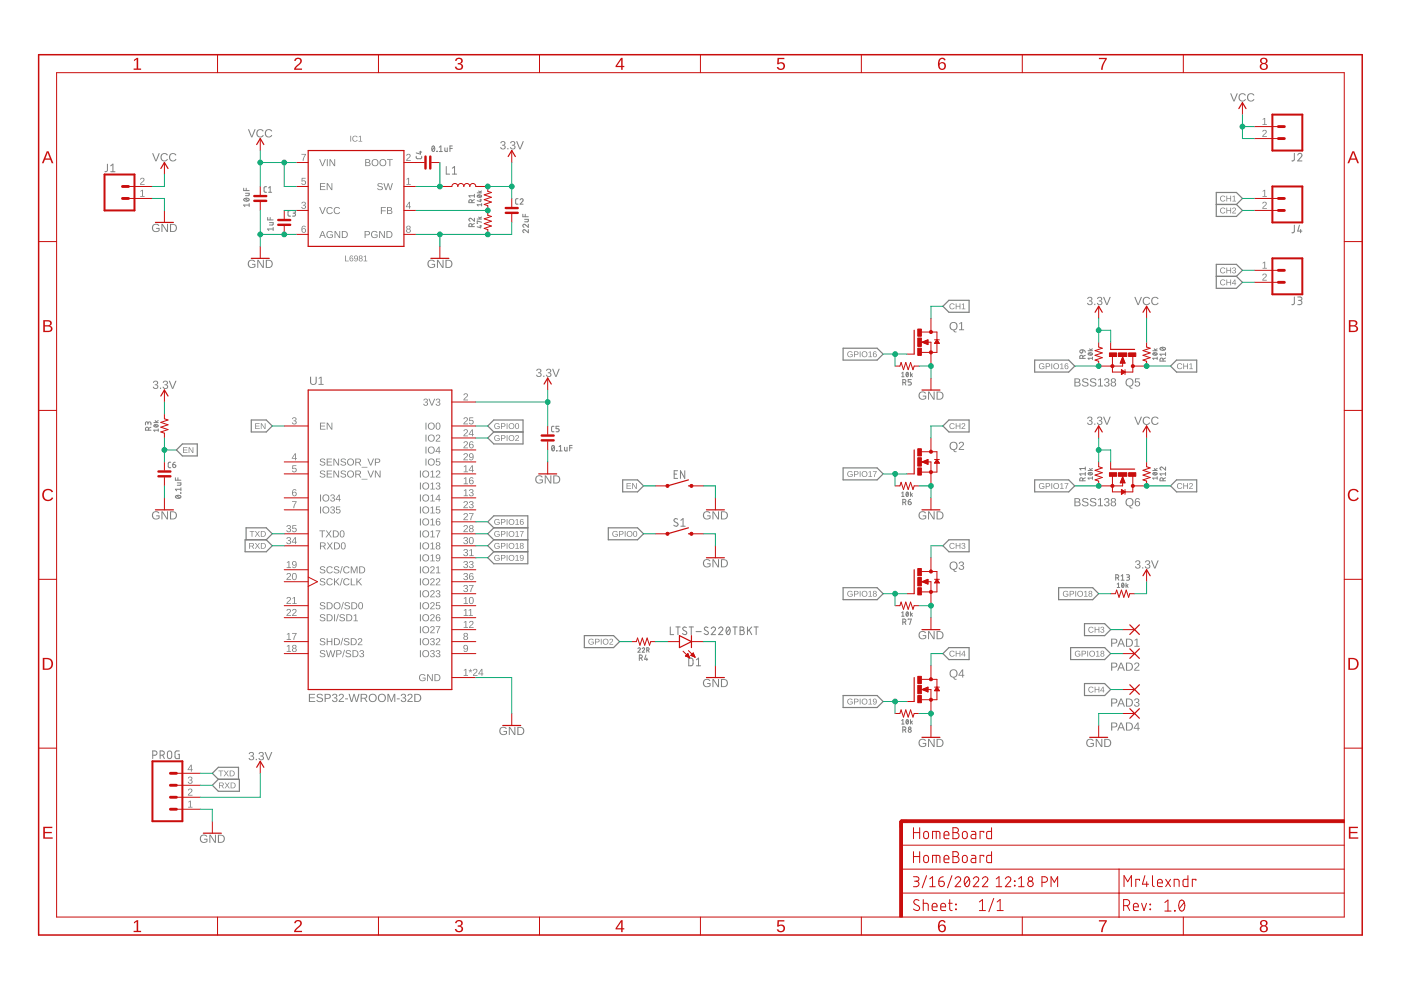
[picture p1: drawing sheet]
<svg xmlns="http://www.w3.org/2000/svg" width="297mm" height="210mm" viewBox="0 0 297 210" stroke-linecap="round" stroke-linejoin="round" font-family="sans-serif">
<g fill="#808080">
<path d="M65.5 147.1h1.3v.2h-1.1v.6h1v.1h-1v.6h1.1v.2h-1.3zM67.3 147.2a.8 .8 0 0 1 1.2 .3h-.3a.4 .4 0 0 0-.5-.3 .4 .4 0 0 0-.2 .5l.2 .1a.57 .57 0 0 1 .7 .3 .57 .57 0 0 1-.2 .7l-.4 .1a.63 .63 0 0 1-.7-.5h.2a.46 .46 0 0 0 .5 .3 .46 .46 0 0 0 .4-.5l-.5-.2a.49 .49 0 0 1-.5-.2 .49 .49 0 0 1 .1-.6zM68.8 147.1h.7a.53 .53 0 0 1 .7 .5 .53 .53 0 0 1-.6 .6h-.5v.6h-.3zM69.1 147.3v.7l.6-.1a.35 .35 0 0 0 0-.6zM70.6 147.2a.5 .5 0 0 1 .8 0 .5 .5 0 0 1-.2 .8 .51 .51 0 0 1 .2 .8 .51 .51 0 0 1-.8-.1l-.2-.3h.2a.35 .35 0 0 0 .5 .3 .35 .35 0 0 0 .1-.6h-.4v-.2a.33 .33 0 0 0 .5-.2 .33 .33 0 0 0-.3-.4 .33 .33 0 0 0-.4 .3l-.2-.1zM72 147.2a.55 .55 0 0 1 .8 .1 .55 .55 0 0 1-.3 .8l-.5 .6h.9v.1h-1.1l.1-.3 .4-.4a.37 .37 0 0 0 .4-.5 .37 .37 0 0 0-.6-.2l-.3 .1zM73.2 148.1h.6v.2h-.6zM73.9 147.1h.2l.5 1.5 .4-1.5h.2l.4 1.5 .4-1.5h.2l-.5 1.7h-.2l-.4-1.4-.4 1.4h-.3zM76.5 147.1h.8a.5 .5 0 0 1 .6 .4 .5 .5 0 0 1-.5 .6l.5 .7h-.2l-.5-.7h-.5v.7h-.2zM76.7 147.3v.6h.5a.32 .32 0 0 0 .4-.3 .32 .32 0 0 0-.4-.3zM78.1 148a.9 .9 0 0 1 1.8 0 .9 .9 0 0 1-1.8 0zM78.6 147.5a.7 .7 0 0 0 .2 1.1 .7 .7 0 0 0 .9-.6 .7 .7 0 0 0-.9-.7zM80 148a.9 .9 0 0 1 1.8 0 .9 .9 0 0 1-1.8 0zM80.5 147.5a.7 .7 0 0 0 .2 1.1 .7 .7 0 0 0 1-.6 .7 .7 0 0 0-.9-.7zM82.1 147.1h.3l.6 1.5 .5-1.5h.3v1.7h-.2v-1.5l-.5 1.5h-.2l-.6-1.5 .1 1.5h-.3zM84.1 148.1h.6v.2h-.6zM85.1 147.2a.5 .5 0 0 1 .9 0 .5 .5 0 0 1-.3 .8 .51 .51 0 0 1 .3 .8 .51 .51 0 0 1-.9-.1l-.2-.3h.3a.35 .35 0 0 0 .4 .3 .35 .35 0 0 0 .2-.6h-.4v-.2a.33 .33 0 0 0 .4-.2 .33 .33 0 0 0-.2-.4 .33 .33 0 0 0-.4 .3l-.2-.1zM86.5 147.2a.55 .55 0 0 1 .9 .1 .55 .55 0 0 1-.3 .8l-.5 .6h.9v.1h-1.1v-.3l.5-.4a.37 .37 0 0 0 .3-.5 .37 .37 0 0 0-.6-.2l-.2 .1zM87.8 147.1h.6a.86 .86 0 0 1 .9 .8 .86 .86 0 0 1-.8 .9h-.7zM88.1 147.3v1.4a.73 .73 0 0 0 1-.7 .73 .73 0 0 0-1-.7z"/>
<path d="M32.6 80.8a.5 .5 0 0 1 .8 0 .5 .5 0 0 1-.2 .8 .51 .51 0 0 1 .2 .8 .51 .51 0 0 1-.8 0l-.2-.4h.2a.35 .35 0 0 0 .5 .3 .35 .35 0 0 0 .1-.5l-.4-.1v-.2a.33 .33 0 0 0 .5-.2 .33 .33 0 0 0-.3-.4 .33 .33 0 0 0-.4 .3h-.2zM33.9 82.2h.3v.3h-.3zM34.7 80.8a.5 .5 0 0 1 .8 0 .5 .5 0 0 1-.2 .8 .51 .51 0 0 1 .2 .8 .51 .51 0 0 1-.8 0l-.2-.4h.2a.35 .35 0 0 0 .5 .3 .35 .35 0 0 0 .1-.5l-.4-.1v-.2a.33 .33 0 0 0 .5-.2 .33 .33 0 0 0-.3-.4 .33 .33 0 0 0-.4 .3h-.2zM35.8 80.7h.2l.6 1.5 .6-1.5h.2l-.7 1.8h-.2z"/>
<path d="M106.1 154.3a.9 .9 0 0 1 1.3 .2l-.2 .1a.68 .68 0 0 0-.9-.1 .68 .68 0 0 0-.1 1 .68 .68 0 0 0 1 .1l.1-.4h-.5v-.2h.7v.6a.94 .94 0 0 1-1.4 .1 .94 .94 0 0 1 0-1.4zM107.9 154.1h.2l1 1.5v-1.5h.2v1.7h-.3l-.9-1.4v1.4h-.2zM109.7 154.1h.6a.86 .86 0 0 1 .9 .8 .86 .86 0 0 1-.9 .9h-.6zM109.9 154.3v1.4a.73 .73 0 0 0 1-.7 .73 .73 0 0 0-1-.7z"/>
<path d="M32.2 32.5h.3l.6 1.5 .5-1.5h.3l-.7 1.7h-.3zM34.2 32.7a.86 .86 0 0 1 1.4 .2l-.2 .1a.63 .63 0 0 0-1-.1 .63 .63 0 0 0 .1 1 .63 .63 0 0 0 .9-.2l.2 .1a.88 .88 0 0 1-1.3 .2 .88 .88 0 0 1-.1-1.3zM36.1 32.7a.86 .86 0 0 1 1.3 .2l-.2 .1a.63 .63 0 0 0-1-.1 .63 .63 0 0 0 .1 1 .63 .63 0 0 0 .9-.2l.2 .1a.88 .88 0 0 1-1.3 .2 .88 .88 0 0 1 0-1.3z"/>
<path d="M73.2 54.2h.1v1.1h.6v.1h-.7zM74.2 54.3l.3-.1 .4 .2-.5-.1-.2 .5a.42 .42 0 0 1 .7 .2 .42 .42 0 0 1-.4 .5 .42 .42 0 0 1-.4-.5zM74.2 55a.3 .3 0 0 0 .6 0 .3 .3 0 0 0-.6 0zM75.2 54.3a.6 .6 0 0 1 .8 .3 .6 .6 0 0 1-.4 .8h-.3l-.2-.2 .5 .1 .1-.5a.39 .39 0 0 1-.6 .1 .39 .39 0 0 1 .1-.6zM75.2 54.6a.27 .27 0 0 0 .5 0 .27 .27 0 0 0-.5 0zM76.2 54.3a.36 .36 0 0 1 .6-.1 .36 .36 0 0 1-.2 .6 .35 .35 0 0 1 .1 .5 .35 .35 0 0 1-.5 0 .35 .35 0 0 1 .1-.5l-.2-.2zM76.2 54.5a.25 .25 0 0 0 .5 0 .25 .25 0 0 0-.5 0zM76.2 55.1a.25 .25 0 0 0 .5 0 .25 .25 0 0 0-.5 0zM77.1 54.4l.5-.2v1.1h.3v.1h-.8v-.1h.3v-1l-.3 .2z"/>
</g>
<g fill="none" stroke="#808080" stroke-width=".21">
<path d="M51.7 39.9v.5h1.1M52.2 39.9v.5M91.7 31h.1a.61 .61 0 0 1 .4 .5 .61 .61 0 0 1-.4 .6l-.3-.6zM92.1 31.2l-.5 .7M92.6 32.1h.1M93.1 32.1h.7M93.1 31.2l.4-.3v1.2M94.3 31.3v.7l.2 .1h.3v-.8M95.4 31.5h.5M95.9 30.9h-.5v1.2M51.8 42.2a.63 .63 0 0 1 1 .2 .64 .64 0 0 1-1.1-.2zM51.9 42.1l.7 .5"/>
<path d="M52 41h.8l-.1 .5h-.7M52.8 43.5h-1.1l.2 .3M52.8 43.2v.6M56.7 46.1v.5h1.2M57.1 47.2h.8l-.1 .5h-.7M57.3 46.1v.5M57.9 48.6h-1.2l.3 .3M57.9 48.2v.7M101.2 40.9h.9M101.2 46.4h.9M101.2 41.5a.5 .5 0 0 1 .5-.2 .5 .5 0 0 1 .4 .4 .49 .49 0 0 1-.5 .2 .49 .49 0 0 1-.4-.4zM101.4 41.4l.5 .4"/>
<path d="M101.5 40.5l.3 .4M101.5 46l.3 .4M101.7 42.4h.4M101.7 47.9h.4M101.9 42.2v.6l-.7-.3M101.9 47.8v.5l-.7-.2M102.1 43.4h-.9l.2 .3M102.1 43.2v.5M102.1 40.5l-.4 .2M102.1 47.1l-.9-.2 .1 .5M102.1 46l-.4 .2M110.8 45.4v.6h1.2"/>
<path d="M111.2 46.5h.8l-.1 .5h-.7M111.4 45.4v.6M112 48.7v.6l-.6-.5a.32 .32 0 0 0-.6 .1 .32 .32 0 0 0 .3 .4M112 47.5v.7l-.6-.6a.32 .32 0 0 0-.6 .1 .32 .32 0 0 0 .3 .5"/>
</g>
<g fill="#808080">
<path d="M52.6 27.4h.2l.6 1.5 .6-1.5h.2l-.7 1.7h-.2zM54.6 27.6a.86 .86 0 0 1 1.3 .2l-.2 .1a.63 .63 0 0 0-1-.1 .63 .63 0 0 0 .1 1 .63 .63 0 0 0 .9-.2l.2 .1a.88 .88 0 0 1-1.3 .3 .88 .88 0 0 1 0-1.4zM56.4 27.6a.86 .86 0 0 1 1.3 .2l-.2 .1a.63 .63 0 0 0-1-.1 .63 .63 0 0 0 .1 1 .63 .63 0 0 0 .9-.2l.2 .1a.88 .88 0 0 1-1.3 .3 .88 .88 0 0 1 0-1.4z"/>
<path d="M52.8 55.3a.9 .9 0 0 1 1.3 .2h-.2a.68 .68 0 0 0-1 0 .68 .68 0 0 0 0 .9 .68 .68 0 0 0 .9 .1l.1-.4h-.5v-.2h.8v.6a.94 .94 0 0 1-1.4 .1 .94 .94 0 0 1 0-1.3zM54.5 55.1h.3l.9 1.5v-1.5h.2v1.7h-.2l-1-1.5 .1 1.5h-.3zM56.4 55.1h.5a.86 .86 0 0 1 .9 .8 .86 .86 0 0 1-.8 .9h-.6zM56.6 55.3v1.3a.73 .73 0 0 0 1-.7 .73 .73 0 0 0-1-.6z"/>
<path d="M90.8 55.3a.9 .9 0 0 1 1.4 .2h-.2a.68 .68 0 0 0-1 0 .68 .68 0 0 0 0 .9 .68 .68 0 0 0 .9 .1l.1-.4h-.5v-.2h.8v.6a.94 .94 0 0 1-1.4 .1 .94 .94 0 0 1-.1-1.3zM92.6 55.1h.3l.9 1.5v-1.5h.2v1.7h-.2l-1-1.5v1.5h-.2zM94.4 55.1h.6a.86 .86 0 0 1 .9 .8 .86 .86 0 0 1-.8 .9h-.7zM94.7 55.3v1.3a.73 .73 0 0 0 1-.7 .73 .73 0 0 0-1-.6z"/>
<path d="M106.2 30a.5 .5 0 0 1 .9 0 .5 .5 0 0 1-.3 .8 .51 .51 0 0 1 .3 .8 .51 .51 0 0 1-.9 0l-.2-.4h.3a.35 .35 0 0 0 .4 .3 .35 .35 0 0 0 .2-.5l-.4-.1v-.2a.33 .33 0 0 0 .4-.2 .33 .33 0 0 0-.2-.4 .33 .33 0 0 0-.4 .3h-.2zM107.6 31.4h.2v.3h-.2zM108.3 30a.5 .5 0 0 1 .8 0 .5 .5 0 0 1-.2 .8 .51 .51 0 0 1 .2 .8 .51 .51 0 0 1-.8 0l-.2-.4h.2a.35 .35 0 0 0 .5 .3 .35 .35 0 0 0 .2-.5l-.5-.1v-.2a.33 .33 0 0 0 .5-.2 .33 .33 0 0 0-.2-.4 .33 .33 0 0 0-.4 .3h-.2zM109.4 29.9h.3l.5 1.6 .6-1.6h.3l-.7 1.8h-.3z"/>
</g>
<path d="M117.1 94.5l.2-.1a.63 .63 0 0 1 .3 .7 .63 .63 0 0 1-.4 .5l-.3-.6zM117.5 94.7l-.5 .7M118 95.5h.1M118.5 95.6h.7M118.5 94.7l.4-.3v1.2M119.7 94.8v.6l.2 .2h.3v-.8M120.8 95h.5M121.3 94.4h-.5v1.2" fill="none" stroke="#808080" stroke-width=".21"/>
<g fill="#808080">
<path d="M113.9 78.3a.5 .5 0 0 1 .8 0 .5 .5 0 0 1-.3 .7 .51 .51 0 0 1 .3 .8 .51 .51 0 0 1-.9 0l-.1-.3h.2a.35 .35 0 0 0 .5 .3 .35 .35 0 0 0 .1-.6l-.4-.1v-.2a.33 .33 0 0 0 .5-.1 .33 .33 0 0 0-.3-.5 .33 .33 0 0 0-.4 .3h-.2zM115.2 79.6h.2v.3h-.2zM115.9 78.3a.5 .5 0 0 1 .9 0 .5 .5 0 0 1-.3 .7 .51 .51 0 0 1 .3 .8 .51 .51 0 0 1-.9 0l-.2-.3h.3a.35 .35 0 0 0 .4 .3 .35 .35 0 0 0 .2-.6l-.4-.1v-.2a.33 .33 0 0 0 .4-.1 .33 .33 0 0 0-.2-.5 .33 .33 0 0 0-.4 .3h-.2zM117 78.2h.3l.6 1.5 .5-1.5h.3l-.7 1.7h-.3z"/>
<path d="M113.7 101a.9 .9 0 0 1 1.4 .2h-.3a.68 .68 0 0 0-.9 0 .68 .68 0 0 0-.1 1 .68 .68 0 0 0 1 0l.1-.4h-.5v-.1h.7v.5a.94 .94 0 0 1-1.3 .1 .94 .94 0 0 1-.1-1.3zM115.5 100.8h.3l.9 1.5v-1.5h.2v1.7h-.3l-.9-1.4v1.4h-.2zM117.3 100.8h.6a.86 .86 0 0 1 .9 .8 .86 .86 0 0 1-.9 .9h-.6zM117.5 101v1.3a.73 .73 0 0 0 1-.6 .73 .73 0 0 0-1-.7z"/>
</g>
<g fill="none" stroke="#808080" stroke-width=".21">
<path d="M32.6 89.6h.9M32.6 90.2a.49 .49 0 0 1 .5-.2 .49 .49 0 0 1 .4 .4 .5 .5 0 0 1-.5 .2 .5 .5 0 0 1-.4-.4zM32.8 90.1l.5 .4M32.9 89.2l.3 .4M33.5 91.2h-.9l.2 .3M33.5 90.9v.6M33.5 89.2l-.4 .2M37.2 101.3v.5h1.2M37.3 105.2a.63 .63 0 0 1 1 .2 .63 .63 0 0 1-.6 .3 .63 .63 0 0 1-.5-.5zM37.4 105.1l.7 .5M37.6 102.4h.8l-.1 .5h-.7M37.7 101.3v.5"/>
<path d="M38.3 104.6h.1M38.4 103.4v.7M38.4 103.7h-1.2l.2 .4"/>
</g>
<g fill="#808080">
<path d="M32.4 108.6a.9 .9 0 0 1 1.4 .2l-.2 .1a.68 .68 0 0 0-1-.1 .68 .68 0 0 0 0 1 .68 .68 0 0 0 .9 .1l.1-.4h-.5v-.2h.7v.6a.94 .94 0 0 1-1.3 .1 .94 .94 0 0 1-.1-1.4zM34.2 108.4h.3l.9 1.5v-1.5h.2v1.7h-.3l-.9-1.4v1.4h-.2zM36 108.4h.6a.86 .86 0 0 1 .9 .8 .86 .86 0 0 1-.8 .9h-.7zM36.3 108.6v1.3a.73 .73 0 0 0 1-.6 .73 .73 0 0 0-1-.7z"/>
<path d="M227.8 80.2l1.2 .2v.4l-.3 .2a.47 .47 0 0 1 .4 .6 .47 .47 0 0 1-.6 .3h-.7zM228 80.4v.6l.8-.2-.1-.3zM228 81.1v.7l.7-.1 .2-.1-.2-.4zM229.6 80.3a.8 .8 0 0 1 1.2 .3h-.3a.4 .4 0 0 0-.4-.3 .4 .4 0 0 0-.3 .5l.2 .1a.57 .57 0 0 1 .7 .3 .57 .57 0 0 1-.2 .7l-.4 .1a.63 .63 0 0 1-.7-.5h.2a.46 .46 0 0 0 .5 .3 .46 .46 0 0 0 .4-.5l-.5-.1a.49 .49 0 0 1-.5-.3 .49 .49 0 0 1 .1-.6zM231.3 80.3a.8 .8 0 0 1 1.1 .3h-.2a.4 .4 0 0 0-.5-.3 .4 .4 0 0 0-.3 .5l.2 .1a.57 .57 0 0 1 .7 .3 .57 .57 0 0 1-.2 .7l-.3 .1a.63 .63 0 0 1-.8-.5h.3a.46 .46 0 0 0 .5 .3 .46 .46 0 0 0 .4-.5l-.5-.1a.49 .49 0 0 1-.5-.3 .49 .49 0 0 1 .1-.6zM232.8 80.5l.6-.3v1.6h.5v.1h-1.1v-.1h.4v-1.4l-.4 .3zM234.3 80.3a.5 .5 0 0 1 .8 0 .5 .5 0 0 1-.3 .8 .51 .51 0 0 1 .3 .8 .51 .51 0 0 1-.8 0l-.2-.4h.2a.35 .35 0 0 0 .5 .3 .35 .35 0 0 0 .1-.6h-.4v-.2a.33 .33 0 0 0 .5-.2 .33 .33 0 0 0-.3-.4 .33 .33 0 0 0-.4 .3l-.2-.1zM235.7 80.3a.51 .51 0 0 1 .7 0 .51 .51 0 0 1 0 .7h-.1a.5 .5 0 0 1 .1 .8 .5 .5 0 0 1-.7 0 .5 .5 0 0 1 .1-.8l-.3-.2zM235.7 80.7a.35 .35 0 0 0 .7 0 .35 .35 0 0 0-.7 0zM235.7 81.5a.36 .36 0 0 0 .7 0 .36 .36 0 0 0-.7 0z"/>
<path d="M227.8 105.6l1.2 .2v.4l-.3 .2a.47 .47 0 0 1 .4 .6 .47 .47 0 0 1-.6 .3h-.7zM228 105.8v.6l.8-.2-.1-.3zM228 106.5v.7l.7-.1 .2-.1-.2-.4zM229.6 105.7a.8 .8 0 0 1 1.2 .3h-.3a.4 .4 0 0 0-.4-.3 .4 .4 0 0 0-.3 .5l.2 .1a.57 .57 0 0 1 .7 .3 .57 .57 0 0 1-.2 .7l-.4 .1a.63 .63 0 0 1-.7-.5h.2a.46 .46 0 0 0 .5 .3 .46 .46 0 0 0 .4-.5l-.5-.2a.49 .49 0 0 1-.5-.2 .49 .49 0 0 1 .1-.6zM231.3 105.7a.8 .8 0 0 1 1.1 .3h-.2a.4 .4 0 0 0-.5-.3 .4 .4 0 0 0-.3 .5l.2 .1a.57 .57 0 0 1 .7 .3 .57 .57 0 0 1-.2 .7l-.3 .1a.63 .63 0 0 1-.8-.5h.3a.46 .46 0 0 0 .5 .3 .46 .46 0 0 0 .4-.5l-.5-.2a.49 .49 0 0 1-.5-.2 .49 .49 0 0 1 .1-.6zM232.8 105.9l.6-.3v1.6h.5v.1h-1.1v-.1h.4v-1.4l-.4 .3zM234.3 105.7a.5 .5 0 0 1 .8 0 .5 .5 0 0 1-.3 .8 .51 .51 0 0 1 .3 .8 .51 .51 0 0 1-.8-.1l-.2-.3h.2a.35 .35 0 0 0 .5 .3 .35 .35 0 0 0 .1-.6h-.4v-.2a.33 .33 0 0 0 .5-.2 .33 .33 0 0 0-.3-.4 .33 .33 0 0 0-.4 .3l-.2-.1zM235.7 105.7a.51 .51 0 0 1 .7-.1 .51 .51 0 0 1 0 .8h-.1a.5 .5 0 0 1 .1 .8 .5 .5 0 0 1-.7 0 .5 .5 0 0 1 .1-.8l-.3-.2zM235.7 106a.35 .35 0 0 0 .7 0 .35 .35 0 0 0-.7 0zM235.7 106.9a.36 .36 0 0 0 .7 0 .36 .36 0 0 0-.7 0z"/>
<path d="M149.3 118.8a.9 .9 0 0 1 1.3 .2h-.2a.68 .68 0 0 0-.9 0 .68 .68 0 0 0-.1 .9 .68 .68 0 0 0 .9 .1l.1-.4h-.5v-.2h.8v.6a.94 .94 0 0 1-1.4 .1 .94 .94 0 0 1 0-1.3zM151.1 118.6h.2l1 1.4-.1-1.4h.2v1.7h-.2l-1-1.5 .1 1.5h-.2zM152.9 118.6h.5a.86 .86 0 0 1 .9 .8 .86 .86 0 0 1-.8 .9h-.6zM153.1 118.8v1.3a.73 .73 0 0 0 1-.7 .73 .73 0 0 0-1-.6z"/>
</g>
<g fill="none" stroke="#808080" stroke-width=".21">
<path d="M142.1 132.9v1.7h.7M143.3 132.9h.9M143.7 132.9v1.7M145.5 133.1l-.2-.1a.38 .38 0 0 0-.5 .1 .38 .38 0 0 0 .1 .5l.5 .3a.41 .41 0 0 1 .1 .6 .41 .41 0 0 1-.6 0l-.2-.2M146.1 132.9h.9M146.6 132.9v1.7M147.6 133.9h1.1M150.1 133.1l-.4-.2-.4 .4 .1 .2 .6 .4a.38 .38 0 0 1 .1 .5 .38 .38 0 0 1-.5 .1l-.3-.2M150.8 133.3a.45 .45 0 0 1 .6-.3 .45 .45 0 0 1 .2 .6l-.8 1h.9M152.4 133.3a.44 .44 0 0 1 .6-.3 .44 .44 0 0 1 .1 .6l-.7 1h.9M154.1 133l.3-.1a.95 .95 0 0 1 0 1.7 1.04 1.04 0 0 1-.3-1.6zM154.7 133.3l-.7 .9"/>
<path d="M155.4 132.9h.9M155.8 132.9v1.7M156.9 132.9h.5a.36 .36 0 0 1 .3 .4 .36 .36 0 0 1-.3 .3 .46 .46 0 0 1 .4 .5 .46 .46 0 0 1-.4 .5h-.5zM156.9 133.6h.5M158.5 132.9v1.7M158.8 133.6l.6 1M159.4 132.9l-.9 1M159.9 132.9h.9M160.3 132.9v1.7"/>
</g>
<path d="M149.3 144.2a.9 .9 0 0 1 1.3 .1l-.2 .1a.68 .68 0 0 0-.9 0 .68 .68 0 0 0-.1 .9 .68 .68 0 0 0 .9 .1l.1-.4h-.5v-.2h.8v.6a.94 .94 0 0 1-1.4 .1 .94 .94 0 0 1 0-1.3zM151.1 144h.2l1 1.4-.1-1.4h.2v1.7h-.2l-1-1.5 .1 1.5h-.2zM152.9 144h.5a.86 .86 0 0 1 .9 .8 .86 .86 0 0 1-.8 .9h-.6zM153.1 144.2v1.3a.73 .73 0 0 0 1-.7 .73 .73 0 0 0-1-.6z" fill="#808080"/>
<path d="M135.3 137.5a.26 .26 0 0 1 .3-.2 .26 .26 0 0 1 .1 .5l-.4 .5h.5M136.2 137.5a.26 .26 0 0 1 .3-.2 .26 .26 0 0 1 .1 .5l-.4 .5h.5M137.1 137.9h.3M137.4 137.9l.2-.1v-.4h-.5v.9M137.4 137.9l.2 .4" fill="none" stroke="#808080" stroke-width=".21"/>
<g fill="#808080">
<path d="M32.4 47.7a.9 .9 0 0 1 1.4 .1l-.2 .1a.68 .68 0 0 0-1 0 .68 .68 0 0 0 0 .9 .68 .68 0 0 0 .9 .1l.1-.4h-.5v-.2h.7v.6a.94 .94 0 0 1-1.3 .1 .94 .94 0 0 1-.1-1.3zM34.2 47.5h.3l.9 1.4v-1.4h.2v1.7h-.3l-.9-1.5v1.5h-.2zM36 47.5h.6a.86 .86 0 0 1 .9 .8 .86 .86 0 0 1-.8 .9h-.7zM36.3 47.7v1.3a.73 .73 0 0 0 1-.7 .73 .73 0 0 0-1-.6z"/>
<path d="M260.8 19.8h.2l.6 1.5 .6-1.5h.2l-.7 1.7h-.2zM262.8 20a.86 .86 0 0 1 1.4 .2l-.3 .1a.63 .63 0 0 0-.9-.1 .63 .63 0 0 0 0 1 .63 .63 0 0 0 1-.2l.2 .1a.88 .88 0 0 1-1.4 .2 .88 .88 0 0 1 0-1.3zM264.6 20a.86 .86 0 0 1 1.4 .2l-.3 .1a.63 .63 0 0 0-.9-.1 .63 .63 0 0 0 0 1 .63 .63 0 0 0 1-.2l.2 .1a.88 .88 0 0 1-1.3 .2 .88 .88 0 0 1-.1-1.3z"/>
</g>
<g fill="none" stroke="#808080" stroke-width=".21">
<path d="M191.2 79.1l.2-.2v1M191.2 79.9h.5M192.2 79a.44 .44 0 0 1 .4 .4 .44 .44 0 0 1-.4 .4l-.1-.4zM192.6 79.1l-.5 .6M193 78.9v1M193.2 79.4l.2 .5M193.4 79.2l-.4 .4M230.7 74.4h.9M230.7 74.9a.5 .5 0 0 1 .5-.1 .5 .5 0 0 1 .4 .4 .49 .49 0 0 1-.5 .1 .49 .49 0 0 1-.4-.4zM230.9 74.8l.5 .5M231 74l.3 .4M231.6 76h-.9l.2 .2"/>
<path d="M231.6 75.7v.5M231.6 74l-.4 .2M244.4 74.4h.9M244.5 74.9a.5 .5 0 0 1 .5-.1 .5 .5 0 0 1 .3 .4 .49 .49 0 0 1-.5 .1 .49 .49 0 0 1-.3-.4zM244.6 74.8l.5 .5M244.7 74l.3 .4M245.3 76h-.9l.2 .2M245.3 75.7v.5M245.3 74l-.4 .2M230.7 99.8h.9M231 99.3l.3 .5M231.6 99.3l-.4 .3"/>
<path d="M244.4 99.8h.9M244.7 99.3l.3 .5M245.3 99.3l-.4 .3M191.2 104.5l.2-.2v1M191.2 105.3h.5M192.2 104.4a.44 .44 0 0 1 .4 .4 .44 .44 0 0 1-.4 .4l-.1-.4zM192.6 104.5l-.5 .6M193 104.3v1M193.2 104.8l.2 .5M193.4 104.6l-.4 .4M230.7 100.3a.5 .5 0 0 1 .5-.1 .5 .5 0 0 1 .4 .4 .49 .49 0 0 1-.5 .1 .49 .49 0 0 1-.4-.4zM230.9 100.2l.5 .4"/>
<path d="M231.6 101.1v.5M231.6 101.4h-.9l.2 .2M244.5 100.3a.5 .5 0 0 1 .5-.1 .5 .5 0 0 1 .3 .4 .49 .49 0 0 1-.5 .1 .49 .49 0 0 1-.3-.4zM244.6 100.2l.5 .4M245.3 101.1v.5M245.3 101.4h-.9l.2 .2M191.2 129.9l.2-.2v1M191.2 130.7h.5M192.2 129.8a.44 .44 0 0 1 .4 .4 .44 .44 0 0 1-.4 .4l-.1-.4zM192.6 129.9l-.5 .6M193 129.7v1M193.2 130.2l.2 .5"/>
<path d="M193.4 130l-.4 .3M191.2 152.8l.2-.2v.9M191.2 153.5h.5M192.2 152.6a.44 .44 0 0 1 .4 .4 .44 .44 0 0 1-.4 .5l-.1-.4zM192.6 152.8l-.5 .5M193 152.6v.9M193.2 153.1l.2 .4M193.4 152.9l-.4 .3"/>
</g>
<g fill="#808080">
<path d="M149.3 108.6a.9 .9 0 0 1 1.3 .2l-.2 .1a.68 .68 0 0 0-.9-.1 .68 .68 0 0 0-.1 1 .68 .68 0 0 0 .9 .1l.1-.4h-.5v-.2h.8v.6a.94 .94 0 0 1-1.4 .1 .94 .94 0 0 1 0-1.4zM151.1 108.4h.2l1 1.5-.1-1.5h.2v1.7h-.2l-1-1.4 .1 1.4h-.2zM152.9 108.4h.5a.86 .86 0 0 1 .9 .8 .86 .86 0 0 1-.8 .9h-.6zM153.1 108.6v1.3a.73 .73 0 0 0 1-.6 .73 .73 0 0 0-1-.7z"/>
<path d="M230.7 63.1a.5 .5 0 0 1 .8-.1 .5 .5 0 0 1-.2 .8 .51 .51 0 0 1 .2 .8 .51 .51 0 0 1-.8 0l-.2-.4h.2a.35 .35 0 0 0 .5 .3 .35 .35 0 0 0 .1-.5l-.4-.1v-.2a.33 .33 0 0 0 .5-.2 .33 .33 0 0 0-.3-.4 .33 .33 0 0 0-.4 .3h-.2zM232 64.4h.2v.3h-.2zM232.8 63.1a.5 .5 0 0 1 .8-.1 .5 .5 0 0 1-.3 .8 .51 .51 0 0 1 .3 .8 .51 .51 0 0 1-.9 0l-.1-.4h.2a.35 .35 0 0 0 .5 .3 .35 .35 0 0 0 .1-.5l-.4-.1v-.2a.33 .33 0 0 0 .5-.2 .33 .33 0 0 0-.3-.4 .33 .33 0 0 0-.4 .3h-.2zM233.9 63h.2l.6 1.5 .6-1.5h.2l-.7 1.7h-.2z"/>
<path d="M230.7 88.4a.5 .5 0 0 1 .8 0 .5 .5 0 0 1-.2 .8 .51 .51 0 0 1 .2 .8 .51 .51 0 0 1-.8 0l-.2-.4h.2a.35 .35 0 0 0 .5 .3 .35 .35 0 0 0 .1-.5l-.4-.1v-.2a.33 .33 0 0 0 .5-.2 .33 .33 0 0 0-.3-.4 .33 .33 0 0 0-.4 .3h-.2zM232 89.8h.2v.3h-.2zM232.8 88.4a.5 .5 0 0 1 .8 0 .5 .5 0 0 1-.3 .8 .51 .51 0 0 1 .3 .8 .51 .51 0 0 1-.9 0l-.1-.4h.2a.35 .35 0 0 0 .5 .3 .35 .35 0 0 0 .1-.5l-.4-.1v-.2a.33 .33 0 0 0 .5-.2 .33 .33 0 0 0-.3-.4 .33 .33 0 0 0-.4 .3h-.2zM233.9 88.4h.2l.6 1.5 .6-1.5h.2l-.7 1.7h-.2z"/>
<path d="M240.5 63h.2l.6 1.5 .6-1.5h.2l-.7 1.7h-.2zM242.5 63.2a.86 .86 0 0 1 1.3 .2h-.2a.63 .63 0 0 0-.9 0 .63 .63 0 0 0 0 .9 .63 .63 0 0 0 1-.1h.2a.88 .88 0 0 1-1.4 .3 .88 .88 0 0 1 0-1.3zM244.3 63.2a.86 .86 0 0 1 1.3 .2h-.2a.63 .63 0 0 0-.9 0 .63 .63 0 0 0 0 .9 .63 .63 0 0 0 1-.1h.2a.88 .88 0 0 1-1.4 .3 .88 .88 0 0 1 0-1.3z"/>
<path d="M240.5 88.4h.2l.6 1.5 .6-1.5h.2l-.7 1.7h-.2zM242.5 88.6a.86 .86 0 0 1 1.3 .2h-.2a.63 .63 0 0 0-.9 0 .63 .63 0 0 0 0 .9 .63 .63 0 0 0 1-.2l.2 .1a.88 .88 0 0 1-1.4 .3 .88 .88 0 0 1 0-1.3zM244.3 88.6a.86 .86 0 0 1 1.3 .2h-.2a.63 .63 0 0 0-.9 0 .63 .63 0 0 0 0 .9 .63 .63 0 0 0 1-.2l.2 .1a.88 .88 0 0 1-1.4 .3 .88 .88 0 0 1 0-1.3z"/>
<path d="M195 83.2a.9 .9 0 0 1 1.3 .2l-.2 .1a.68 .68 0 0 0-.9-.1 .68 .68 0 0 0-.1 1 .68 .68 0 0 0 1 .1l.1-.4h-.6v-.2h.8v.6a.94 .94 0 0 1-1.4 .1 .94 .94 0 0 1 0-1.4zM196.8 83h.2l1 1.5-.1-1.5h.3v1.7h-.3l-.9-1.4v1.4h-.2zM198.6 83h.5a.86 .86 0 0 1 .9 .8 .86 .86 0 0 1-.8 .9h-.6zM198.8 83.2v1.4a.73 .73 0 0 0 1-.7 .73 .73 0 0 0-1-.7z"/>
<path d="M195 108.6a.9 .9 0 0 1 1.3 .2l-.2 .1a.68 .68 0 0 0-.9-.1 .68 .68 0 0 0-.1 1 .68 .68 0 0 0 1 .1l.1-.4h-.6v-.2h.8v.6a.94 .94 0 0 1-1.4 .1 .94 .94 0 0 1 0-1.4zM196.8 108.4h.2l1 1.5-.1-1.5h.3v1.7h-.3l-.9-1.4v1.4h-.2zM198.6 108.4h.5a.86 .86 0 0 1 .9 .8 .86 .86 0 0 1-.8 .9h-.6zM198.8 108.6v1.3a.73 .73 0 0 0 1-.6 .73 .73 0 0 0-1-.7z"/>
<path d="M195 134a.9 .9 0 0 1 1.3 .2l-.2 .1a.68 .68 0 0 0-.9-.1 .68 .68 0 0 0-.1 1 .68 .68 0 0 0 1 0l.1-.3h-.6v-.2h.8v.6a.94 .94 0 0 1-1.4 .1 .94 .94 0 0 1 0-1.4zM196.8 133.8h.2l1 1.5-.1-1.5h.3v1.7h-.3l-.9-1.4v1.4h-.2zM198.6 133.8h.5a.86 .86 0 0 1 .9 .8 .86 .86 0 0 1-.8 .9h-.6zM198.8 134v1.3a.73 .73 0 0 0 1-.6 .73 .73 0 0 0-1-.7z"/>
<path d="M195 156.9a.9 .9 0 0 1 1.3 .1l-.2 .1a.68 .68 0 0 0-.9 0 .68 .68 0 0 0-.1 .9 .68 .68 0 0 0 1 .1l.1-.4h-.6v-.2h.8v.6a.94 .94 0 0 1-1.4 .1 .94 .94 0 0 1 0-1.3zM196.8 156.7h.2l1 1.4-.1-1.4h.3v1.7h-.3l-.9-1.5v1.5h-.2zM198.6 156.7h.5a.86 .86 0 0 1 .9 .8 .86 .86 0 0 1-.8 .9h-.6zM198.8 156.8v1.4a.73 .73 0 0 0 1-.7 .73 .73 0 0 0-1-.7z"/>
<path d="M42.6 177.2a.9 .9 0 0 1 1.4 .2h-.3a.68 .68 0 0 0-.9 0 .68 .68 0 0 0-.1 .9 .68 .68 0 0 0 1 .1l.1-.4h-.5v-.2h.7v.6a.94 .94 0 0 1-1.3 .1 .94 .94 0 0 1-.1-1.3zM44.4 177h.3l.9 1.4v-1.4h.2v1.7h-.3l-.9-1.5v1.5h-.2zM46.2 177h.6a.86 .86 0 0 1 .9 .8 .86 .86 0 0 1-.9 .9h-.6zM46.4 177.2v1.3a.73 .73 0 0 0 1-.7 .73 .73 0 0 0-1-.6z"/>
<path d="M52.9 159.5a.5 .5 0 0 1 .8 0 .5 .5 0 0 1-.2 .8 .51 .51 0 0 1 .2 .8 .51 .51 0 0 1-.8 0l-.2-.4h.2a.35 .35 0 0 0 .5 .3 .35 .35 0 0 0 .2-.5l-.5-.1v-.2a.33 .33 0 0 0 .5-.2 .33 .33 0 0 0-.2-.4 .33 .33 0 0 0-.4 .3h-.3zM54.2 160.9h.3v.3h-.3zM55 159.5a.5 .5 0 0 1 .8 0 .5 .5 0 0 1-.2 .8 .51 .51 0 0 1 .2 .8 .51 .51 0 0 1-.8 0l-.2-.4h.2a.35 .35 0 0 0 .5 .3 .35 .35 0 0 0 .1-.5l-.4-.1v-.2a.33 .33 0 0 0 .5-.2 .33 .33 0 0 0-.3-.4 .33 .33 0 0 0-.4 .3h-.2zM56.1 159.5h.2l.6 1.5 .6-1.5h.2l-.7 1.7h-.2z"/>
<path d="M230.5 156.9a.9 .9 0 0 1 1.4 .1l-.2 .1a.68 .68 0 0 0-1 0 .68 .68 0 0 0 0 .9 .68 .68 0 0 0 .9 .1l.1-.4h-.5v-.2h.7v.6a.94 .94 0 0 1-1.3 .1 .94 .94 0 0 1-.1-1.3zM232.3 156.7h.3l.9 1.4v-1.4h.2v1.7h-.3l-.9-1.5v1.5h-.2zM234.1 156.7h.6a.86 .86 0 0 1 .9 .8 .86 .86 0 0 1-.8 .9h-.7zM234.4 156.8v1.4a.73 .73 0 0 0 1-.7 .73 .73 0 0 0-1-.7z"/>
</g>
<path d="M236.9 123.8l.3-.2v1M236.9 124.6h.5M238 123.7a.44 .44 0 0 1 .3 .4 .44 .44 0 0 1-.3 .4l-.2-.4zM238.3 123.8l-.5 .6M238.7 123.6v1M238.9 124.1l.3 .5M239.2 123.9l-.5 .3" fill="none" stroke="#808080" stroke-width=".21"/>
<g fill="#808080">
<path d="M98.4 83.5a.5 .5 0 0 1 .8 .2 .5 .5 0 0 1-.4 .7l-.3 .3h.7v.2h-.9l.5-.7a.3 .3 0 0 0 .2-.5 .3 .3 0 0 0-.5 .1h-.2z"/>
<path d="M62.1 88.6a.43 .43 0 0 1 .7 0 .43 .43 0 0 1-.2 .6 .39 .39 0 0 1 .3 .5 .39 .39 0 0 1-.5 .3l-.5-.2v-.2h.2a.3 .3 0 0 0 .4 .2 .3 .3 0 0 0 .1-.4l-.4-.1v-.2a.29 .29 0 0 0 .5-.1 .29 .29 0 0 0-.2-.4 .29 .29 0 0 0-.4 .3h-.2z"/>
<path d="M62 98.7h.8v.1h-.6l-.1 .5a.5 .5 0 0 1 .8 .2 .5 .5 0 0 1-.4 .7 .5 .5 0 0 1-.6-.4l.5 .2a.34 .34 0 0 0 .3-.5 .34 .34 0 0 0-.6-.1h-.2z"/>
<path d="M61.9 106.3h1l-.5 1.4h-.2v-.3l.5-1h-.8z"/>
<path d="M240.8 118.9a.5 .5 0 0 1 .9 0 .5 .5 0 0 1-.3 .8 .51 .51 0 0 1 .2 .8 .51 .51 0 0 1-.8-.1l-.2-.3h.3a.35 .35 0 0 0 .4 .3 .35 .35 0 0 0 .2-.6h-.5v-.2a.33 .33 0 0 0 .5-.2 .33 .33 0 0 0-.2-.4 .33 .33 0 0 0-.4 .3l-.2-.1zM242.2 120.3h.2v.2h-.2zM242.9 118.9a.5 .5 0 0 1 .8 0 .5 .5 0 0 1-.2 .8 .51 .51 0 0 1 .2 .8 .51 .51 0 0 1-.8-.1l-.2-.3h.2a.35 .35 0 0 0 .5 .3 .35 .35 0 0 0 .2-.6h-.5v-.2a.33 .33 0 0 0 .5-.2 .33 .33 0 0 0-.2-.4 .33 .33 0 0 0-.4 .3l-.3-.1zM244 118.8h.3l.5 1.5 .6-1.5h.3l-.7 1.7h-.3z"/>
<path d="M89 143.1l.8-.2 .4 .4h-.2a.58 .58 0 0 0-.8 0 .58 .58 0 0 0 0 .9 .58 .58 0 0 0 .8-.1v-.3h-.4v-.1h.6v.5a.8 .8 0 0 1-1.1 .1 .8 .8 0 0 1-.1-1.2zM90.6 142.9h.2l.8 1.3v-1.3h.2v1.5h-.3l-.8-1.2v1.2h-.1zM92.1 142.9h.5a.74 .74 0 0 1 .8 .7 .74 .74 0 0 1-.7 .8h-.6zM92.3 143.1v1.2a.62 .62 0 0 0 .9-.6 .62 .62 0 0 0-.9-.6z"/>
<path d="M98.3 142.1l.6-.3v1.3h.3v.2h-.9v-.2h.4v-1.1l-.4 .2zM99.4 142l.3 .1v-.3h.1v.3l.3-.1v.2h-.3l.2 .3-.1 .1-.2-.3-.1 .3-.1-.1 .2-.3h-.3zM100.4 141.9a.5 .5 0 0 1 .8 .2 .5 .5 0 0 1-.4 .7l-.3 .3h.7v.2h-.9l.5-.7a.3 .3 0 0 0 .2-.5 .3 .3 0 0 0-.5 .1h-.2zM102.1 141.8h.2v1h.2v.2h-.2v.3h-.2v-.3h-.7zM102.1 142l-.5 .8h.5z"/>
<path d="M89.9 84.6a.43 .43 0 0 1 .7 0 .43 .43 0 0 1-.2 .7 .39 .39 0 0 1 .4 .4 .39 .39 0 0 1-.5 .3l-.5-.2-.1-.2h.2a.3 .3 0 0 0 .4 .3 .3 .3 0 0 0 .2-.5l-.4-.1v-.1a.29 .29 0 0 0 .4-.2 .29 .29 0 0 0-.2-.3 .29 .29 0 0 0-.3 .2h-.2zM90.9 84.5h.2l.5 1.3 .5-1.3h.2l-.6 1.5h-.2zM92.5 84.6a.43 .43 0 0 1 .7 0 .43 .43 0 0 1-.2 .7 .39 .39 0 0 1 .4 .4 .39 .39 0 0 1-.5 .3l-.5-.2v-.2h.2a.3 .3 0 0 0 .4 .3 .3 .3 0 0 0 .1-.5l-.4-.1v-.1a.29 .29 0 0 0 .4-.2 .29 .29 0 0 0-.2-.3 .29 .29 0 0 0-.3 .2h-.2z"/>
<path d="M67.8 89.6h1.2v.2h-1v.5h.9v.1h-.9v.5h1v.2h-1.2zM69.3 89.6h.2l.8 1.3v-1.3h.2v1.5h-.3l-.8-1.3v1.3h-.1z"/>
<path d="M68 97.3l.6-.1 .4 .3-.2 .1a.34 .34 0 0 0-.4-.3 .34 .34 0 0 0-.3 .4 .71 .71 0 0 1 .9 .8l-.4 .2a.64 .64 0 0 1-.8-.3l.2-.1a.39 .39 0 0 0 .4 .3 .39 .39 0 0 0 .3-.4l-.5-.2a.38 .38 0 0 1-.3-.3 .38 .38 0 0 1 .1-.4zM69.3 97.2h1.1v.2h-.9v.5h.8v.1h-.8v.5h.9v.2h-1.1zM70.7 97.2h.2l.8 1.3v-1.3h.2v1.5h-.3l-.7-1.2v1.2h-.2zM72.4 97.3l.6-.1 .4 .3-.2 .1a.34 .34 0 0 0-.5-.3 .34 .34 0 0 0-.2 .4 .71 .71 0 0 1 .9 .8l-.4 .2a.64 .64 0 0 1-.8-.3l.2-.1a.39 .39 0 0 0 .4 .3 .39 .39 0 0 0 .3-.4l-.5-.2a.38 .38 0 0 1-.3-.3 .38 .38 0 0 1 .1-.4zM73.5 98a.8 .8 0 0 1 1.6 0 .8 .8 0 0 1-1.6 0zM73.7 98a.57 .57 0 0 0 1.1 0 .57 .57 0 0 0-1.1 0zM75.3 97.2h.7a.43 .43 0 0 1 .5 .4 .43 .43 0 0 1-.3 .5l.4 .6h-.2l-.4-.6h-.5v.6h-.2zM75.5 97.4v.5h.5a.28 .28 0 0 0 .3-.2 .28 .28 0 0 0-.3-.3zM76.7 99h1.2v.1h-1.2zM77.9 97.2h.2l.5 1.3 .5-1.3h.2l-.6 1.5h-.2zM79.5 97.2h.6a.45 .45 0 0 1 .5 .5 .45 .45 0 0 1-.5 .4h-.4v.6h-.2zM79.7 97.4v.6l.7-.2-.1-.4z"/>
<path d="M62.5 96.1h.2v1h.2v.2h-.2v.3h-.1v-.3h-.7zM62.6 96.3l-.6 .8h.6z"/>
<path d="M68 99.9l.6-.1 .4 .3h-.2a.34 .34 0 0 0-.4-.2 .34 .34 0 0 0-.3 .4 .71 .71 0 0 1 .9 .7l-.4 .3a.64 .64 0 0 1-.8-.4h.2a.39 .39 0 0 0 .4 .3 .39 .39 0 0 0 .3-.5l-.5-.2a.38 .38 0 0 1-.3-.2 .38 .38 0 0 1 .1-.4zM69.3 99.8h1.1v.1h-.9v.5h.8v.2h-.8v.5h.9v.1h-1.1zM70.7 99.8h.2l.8 1.2v-1.2h.2v1.4h-.3l-.7-1.2v1.2h-.2zM72.4 99.9l.6-.1 .4 .3h-.2a.34 .34 0 0 0-.5-.2 .34 .34 0 0 0-.2 .4 .71 .71 0 0 1 .9 .7l-.4 .3a.64 .64 0 0 1-.8-.4h.2a.39 .39 0 0 0 .4 .3 .39 .39 0 0 0 .3-.5l-.5-.2a.38 .38 0 0 1-.3-.2 .38 .38 0 0 1 .1-.4zM73.5 100.5a.8 .8 0 0 1 1.6 0 .8 .8 0 0 1-1.6 0zM73.7 100.5a.57 .57 0 0 0 1.1 0 .57 .57 0 0 0-1.1 0zM75.3 99.8h.7a.43 .43 0 0 1 .5 .3 .43 .43 0 0 1-.3 .5l.4 .6h-.2l-.4-.6h-.5v.6h-.2zM75.5 99.9v.6h.5a.28 .28 0 0 0 .3-.3 .28 .28 0 0 0-.3-.3zM76.7 101.5h1.2v.2h-1.2zM77.9 99.8h.2l.5 1.3 .5-1.3h.2l-.6 1.4h-.2zM79.5 99.8h.2l.8 1.2v-1.2h.2v1.4h-.3l-.7-1.2v1.2h-.2z"/>
<path d="M67.9 104.9h.2v1.4h-.2zM68.3 105.6a.76 .76 0 0 1 1.5 0 .76 .76 0 0 1-1.5 0zM68.5 105.6a.57 .57 0 0 0 1.1 0 .57 .57 0 0 0-1.1 0zM70.2 104.9a.43 .43 0 0 1 .7 0 .43 .43 0 0 1-.2 .7 .39 .39 0 0 1 .3 .4 .39 .39 0 0 1-.5 .3l-.4-.2-.1-.2h.2a.3 .3 0 0 0 .4 .3 .3 .3 0 0 0 .1-.5h-.3v-.2a.29 .29 0 0 0 .4-.1 .29 .29 0 0 0-.2-.4 .29 .29 0 0 0-.4 .2h-.2zM71.8 104.9h.2v.9h.2v.2h-.2v.3h-.1v-.3h-.7zM71.9 105.1l-.6 .7h.6z"/>
<path d="M62.2 103.8l.4-.1 .3 .3-.6-.1-.2 .5a.47 .47 0 0 1 .7 .1 .47 .47 0 0 1-.2 .7 .47 .47 0 0 1-.6-.3l-.1-.6zM62.1 104.7a.31 .31 0 0 0 .6 0 .31 .31 0 0 0-.6 0z"/>
<path d="M67.9 107.4h.2v1.5h-.2zM68.3 108.1a.76 .76 0 0 1 1.5 0 .76 .76 0 0 1-1.5 0zM68.5 108.1a.57 .57 0 0 0 1.1 0 .57 .57 0 0 0-1.1 0zM70.2 107.5a.43 .43 0 0 1 .7-.1 .43 .43 0 0 1-.2 .7 .39 .39 0 0 1 .3 .5 .39 .39 0 0 1-.5 .3l-.4-.2-.1-.2h.2a.3 .3 0 0 0 .4 .2 .3 .3 0 0 0 .1-.4l-.3-.1v-.2a.29 .29 0 0 0 .4-.1 .29 .29 0 0 0-.2-.4 .29 .29 0 0 0-.4 .3h-.2zM71.3 107.4h.8v.2h-.6l-.1 .4a.5 .5 0 0 1 .8 .2 .5 .5 0 0 1-.4 .7 .5 .5 0 0 1-.6-.4l.5 .2a.34 .34 0 0 0 .3-.5 .34 .34 0 0 0-.6 0h-.2z"/>
<path d="M89 137.9h.2v1.4h-.2zM89.5 138.6a.76 .76 0 0 1 1.5 0 .76 .76 0 0 1-1.5 0zM89.6 138.6a.6 .6 0 0 0 1.2 0 .6 .6 0 0 0-1.2 0zM91.3 137.9a.43 .43 0 0 1 .7 0 .43 .43 0 0 1-.2 .7 .39 .39 0 0 1 .4 .5 .39 .39 0 0 1-.5 .3l-.5-.3v-.1l.2-.1a.3 .3 0 0 0 .4 .3 .3 .3 0 0 0 .1-.5h-.4v-.2a.29 .29 0 0 0 .4-.1 .29 .29 0 0 0-.2-.4 .29 .29 0 0 0-.3 .2h-.2zM92.5 137.9a.43 .43 0 0 1 .7 0 .43 .43 0 0 1-.2 .7 .39 .39 0 0 1 .4 .5 .39 .39 0 0 1-.5 .3l-.5-.3v-.1l.2-.1a.3 .3 0 0 0 .4 .3 .3 .3 0 0 0 .1-.5h-.4v-.2a.29 .29 0 0 0 .4-.1 .29 .29 0 0 0-.2-.4 .29 .29 0 0 0-.3 .2h-.2z"/>
<path d="M98.4 136.9a.6 .6 0 0 1 .7 0 .6 .6 0 0 1 .1 .8 .49 .49 0 0 1-.3 .5 .49 .49 0 0 1-.6-.3l.5 .1 .2-.5a.47 .47 0 0 1-.7 .1 .47 .47 0 0 1 .1-.7zM98.4 137.2a.33 .33 0 0 0 .6 0 .33 .33 0 0 0-.6 0z"/>
<path d="M89 135.3h.2v1.5h-.2zM89.5 136.1a.76 .76 0 0 1 1.5 0 .76 .76 0 0 1-1.5 0zM89.6 136.1a.6 .6 0 0 0 1.2 0 .6 .6 0 0 0-1.2 0zM91.3 135.4a.43 .43 0 0 1 .7 0 .43 .43 0 0 1-.2 .6 .39 .39 0 0 1 .4 .5 .39 .39 0 0 1-.5 .3l-.5-.2v-.2h.2a.3 .3 0 0 0 .4 .3 .3 .3 0 0 0 .1-.5l-.4-.1v-.1a.29 .29 0 0 0 .4-.2 .29 .29 0 0 0-.2-.4 .29 .29 0 0 0-.3 .3h-.2zM92.5 135.4a.5 .5 0 0 1 .8 .2 .5 .5 0 0 1-.4 .7l-.3 .3h.8v.2h-1l.5-.7a.3 .3 0 0 0 .2-.5 .3 .3 0 0 0-.5 .1h-.2z"/>
<path d="M98.4 134.3a.43 .43 0 0 1 .7-.1 .43 .43 0 0 1-.2 .7 .42 .42 0 0 1 .2 .6 .42 .42 0 0 1-.7 0 .42 .42 0 0 1 .1-.6l-.2-.2zM98.5 134.6a.27 .27 0 0 0 .5 0 .27 .27 0 0 0-.5 0zM98.4 135.3a.31 .31 0 0 0 .6 0 .31 .31 0 0 0-.6 0z"/>
<path d="M89 127.7h.2v1.5h-.2zM89.5 128.4a.76 .76 0 0 1 1.5 0 .76 .76 0 0 1-1.5 0zM89.6 128.4a.6 .6 0 0 0 1.2 0 .6 .6 0 0 0-1.2 0zM91.4 127.8a.5 .5 0 0 1 .7 .2 .5 .5 0 0 1-.4 .7l-.3 .3h.8v.2h-1l.5-.7a.3 .3 0 0 0 .2-.5 .3 .3 0 0 0-.5 .1h-.2zM92.5 127.7h.8v.2h-.7v.4a.5 .5 0 0 1 .7 .3 .5 .5 0 0 1-.3 .6 .5 .5 0 0 1-.6-.4l.5 .2a.34 .34 0 0 0 .3-.4 .34 .34 0 0 0-.6-.1h-.2z"/>
<path d="M98.3 126.8l.6-.2v1.3h.3v.2h-.9v-.2h.4v-1.1l-.4 .2zM99.6 126.7a.61 .61 0 0 1 .8 .1 .61 .61 0 0 1 0 .7 .53 .53 0 0 1-.6 .6 .53 .53 0 0 1-.4-.8zM99.8 126.8a.83 .83 0 0 0 .1 1.1 .73 .73 0 0 0 0-1.2z"/>
<path d="M89 130.2h.2v1.5h-.2zM89.5 131a.76 .76 0 0 1 1.5 0 .76 .76 0 0 1-1.5 0zM89.6 131a.6 .6 0 0 0 1.2 0 .6 .6 0 0 0-1.2 0zM91.4 130.3a.5 .5 0 0 1 .7 .2 .5 .5 0 0 1-.4 .7l-.3 .4h.8v.1h-1l.5-.7a.3 .3 0 0 0 .2-.5 .3 .3 0 0 0-.5 .1h-.2zM92.6 130.3h.5l.2 .2-.5-.1-.2 .6a.47 .47 0 0 1 .7 0 .47 .47 0 0 1-.2 .7 .47 .47 0 0 1-.7-.3v-.6zM92.6 131.2a.31 .31 0 0 0 .6 0 .31 .31 0 0 0-.6 0z"/>
<path d="M98.3 129.4l.6-.3v1.3h.3v.2h-.9v-.2h.4v-1.1l-.4 .2zM99.4 129.4l.5-.3v1.3h.4v.2h-1v-.2h.4v-1.1l-.3 .2z"/>
<path d="M89 132.8h.2v1.5h-.2zM89.5 133.5a.76 .76 0 0 1 1.5 0 .76 .76 0 0 1-1.5 0zM89.6 133.5a.6 .6 0 0 0 1.2 0 .6 .6 0 0 0-1.2 0zM91.4 132.9a.5 .5 0 0 1 .7 .2 .5 .5 0 0 1-.4 .7l-.3 .3h.8v.2h-1l.5-.8a.3 .3 0 0 0 .2-.5 .3 .3 0 0 0-.5 .2l-.2-.1zM92.4 132.8h1l-.5 1.5h-.2v-.4l.5-1h-.8z"/>
<path d="M98.3 131.9l.6-.2v1.3h.3v.1h-.9v-.1h.4v-1.2l-.4 .3zM99.6 131.7a.5 .5 0 0 1 .8 .3 .5 .5 0 0 1-.5 .6l-.3 .4h.8v.1h-1l.6-.7a.3 .3 0 0 0 .2-.5 .3 .3 0 0 0-.6 .1h-.2z"/>
<path d="M89 104.9h.2v1.4h-.2zM89.5 105.6a.76 .76 0 0 1 1.5 0 .76 .76 0 0 1-1.5 0zM89.6 105.6a.6 .6 0 0 0 1.2 0 .6 .6 0 0 0-1.2 0zM91.3 105.1l.5-.2v1.3h.4v.1h-.9v-.1h.3v-1.2l-.3 .3zM93 104.9h.2v.9h.2v.2h-.2v.3h-.2v-.3h-.7zM93 105.1l-.5 .7h.5z"/>
<path d="M98.3 104l.6-.3v1.3h.3v.2h-.9v-.2h.4v-1.1l-.4 .3zM99.6 103.8a.43 .43 0 0 1 .7 0 .43 .43 0 0 1-.2 .7 .39 .39 0 0 1 .3 .4 .39 .39 0 0 1-.5 .3l-.4-.2-.1-.2h.2a.3 .3 0 0 0 .4 .3 .3 .3 0 0 0 .1-.5l-.3-.1v-.1a.29 .29 0 0 0 .4-.2 .29 .29 0 0 0-.2-.3 .29 .29 0 0 0-.4 .2h-.2z"/>
<path d="M89 99.8h.2v1.4h-.2zM89.5 100.5a.76 .76 0 0 1 1.5 0 .76 .76 0 0 1-1.5 0zM89.6 100.5a.6 .6 0 0 0 1.2 0 .6 .6 0 0 0-1.2 0zM91.3 100l.5-.2v1.3h.4v.1h-.9v-.1h.3v-1.1l-.3 .2zM92.5 99.9a.5 .5 0 0 1 .8 .2 .5 .5 0 0 1-.4 .7l-.3 .3h.8v.1h-1l.5-.7a.3 .3 0 0 0 .2-.5 .3 .3 0 0 0-.5 .2l-.2-.1z"/>
<path d="M98.3 98.9l.6-.2v1.3h.3v.1h-.9v-.1h.4v-1.2l-.4 .3zM100.1 98.7h.2v.9h.2v.2h-.2v.3h-.2v-.3h-.7zM100.1 98.9l-.5 .7h.5z"/>
<path d="M89 102.3h.2v1.5h-.2zM89.5 103a.76 .76 0 0 1 1.5 0 .76 .76 0 0 1-1.5 0zM89.6 103a.6 .6 0 0 0 1.2 0 .6 .6 0 0 0-1.2 0zM91.3 102.6l.5-.3v1.3h.4v.2h-.9v-.2h.3v-1.1l-.3 .2zM92.5 102.4a.43 .43 0 0 1 .7 0 .43 .43 0 0 1-.2 .6 .39 .39 0 0 1 .4 .5 .39 .39 0 0 1-.5 .3l-.5-.2v-.2h.2a.3 .3 0 0 0 .4 .3 .3 .3 0 0 0 .1-.5l-.4-.1v-.1a.29 .29 0 0 0 .4-.2 .29 .29 0 0 0-.2-.4 .29 .29 0 0 0-.3 .3h-.2z"/>
<path d="M98.3 101.4l.6-.2v1.3h.3v.2h-.9v-.2h.4v-1.1l-.4 .2zM99.7 101.3l.5-.1 .2 .3-.6-.1-.2 .5a.47 .47 0 0 1 .7 .1 .47 .47 0 0 1-.1 .7 .47 .47 0 0 1-.7-.3v-.7zM99.6 102.2a.31 .31 0 0 0 .6 0 .31 .31 0 0 0-.6 0z"/>
<path d="M89 107.4h.2v1.5h-.2zM89.5 108.1a.76 .76 0 0 1 1.5 0 .76 .76 0 0 1-1.5 0zM89.6 108.1a.6 .6 0 0 0 1.2 0 .6 .6 0 0 0-1.2 0zM91.3 107.6l.5-.2v1.3h.4v.2h-.9v-.2h.3v-1.1l-.3 .2zM92.5 107.4h.8v.2h-.7v.4a.5 .5 0 0 1 .7 .2 .5 .5 0 0 1-.3 .7 .5 .5 0 0 1-.6-.4l.5 .2a.34 .34 0 0 0 .3-.5 .34 .34 0 0 0-.6 0h-.2z"/>
<path d="M98.4 106.4a.5 .5 0 0 1 .8 .2 .5 .5 0 0 1-.4 .7l-.3 .3h.7v.1h-.9l.5-.7a.3 .3 0 0 0 .2-.5 .3 .3 0 0 0-.5 .2l-.2-.1zM99.6 106.4a.43 .43 0 0 1 .7-.1 .43 .43 0 0 1-.2 .7 .39 .39 0 0 1 .3 .5 .39 .39 0 0 1-.5 .3l-.4-.3-.1-.1 .2-.1a.3 .3 0 0 0 .4 .3 .3 .3 0 0 0 .1-.5h-.3v-.2a.29 .29 0 0 0 .4-.1 .29 .29 0 0 0-.2-.4 .29 .29 0 0 0-.4 .2h-.2z"/>
<path d="M90.2 92.2h.2v1.4h-.2zM90.7 92.9a.76 .76 0 0 1 1.5 0 .76 .76 0 0 1-1.5 0zM90.8 92.9a.6 .6 0 0 0 1.2 0 .6 .6 0 0 0-1.2 0zM92.5 92.2a.5 .5 0 0 1 .8 .3 .5 .5 0 0 1-.4 .6l-.3 .4h.8v.1h-1l.5-.7a.3 .3 0 0 0 .2-.5 .3 .3 0 0 0-.5 .1h-.2z"/>
<path d="M98.4 91.1a.5 .5 0 0 1 .8 .2 .5 .5 0 0 1-.4 .7l-.3 .3h.7v.2h-.9l.5-.7a.3 .3 0 0 0 .2-.5 .3 .3 0 0 0-.5 .1h-.2zM100.1 91h.2v1h.2v.2h-.2v.3h-.2v-.3h-.7zM100.1 91.2l-.5 .8h.5z"/>
<path d="M90.2 89.6h.2v1.5h-.2zM90.7 90.3a.76 .76 0 0 1 1.5 0 .76 .76 0 0 1-1.5 0zM90.8 90.3a.6 .6 0 0 0 1.2 0 .6 .6 0 0 0-1.2 0zM92.6 89.7a.61 .61 0 0 1 .7 .1 .61 .61 0 0 1 .1 .8 .53 .53 0 0 1-.7 .5 .53 .53 0 0 1-.3-.7zM92.7 89.8a.83 .83 0 0 0 .2 1.2 .73 .73 0 0 0 0-1.3z"/>
<path d="M98.4 88.6a.5 .5 0 0 1 .8 .2 .5 .5 0 0 1-.4 .7l-.3 .3h.7v.2h-.9l.5-.8a.3 .3 0 0 0 .2-.5 .3 .3 0 0 0-.5 .2h-.2zM99.5 88.5h.8v.2h-.6v.4a.5 .5 0 0 1 .7 .2 .5 .5 0 0 1-.3 .7 .5 .5 0 0 1-.7-.4l.5 .2a.34 .34 0 0 0 .3-.4 .34 .34 0 0 0-.6-.1h-.1z"/>
<path d="M90.2 94.7h.2v1.5h-.2zM90.7 95.4a.76 .76 0 0 1 1.5 0 .76 .76 0 0 1-1.5 0zM90.8 95.4a.6 .6 0 0 0 1.2 0 .6 .6 0 0 0-1.2 0zM93 94.7h.2v1h.2v.1h-.2v.4h-.2v-.4h-.7zM93 94.9l-.5 .8h.5z"/>
<path d="M98.4 93.7a.5 .5 0 0 1 .8 .2 .5 .5 0 0 1-.4 .7l-.3 .3h.7v.1h-.9l.5-.7a.3 .3 0 0 0 .2-.5 .3 .3 0 0 0-.5 .2l-.2-.1zM99.7 93.6h.5l.2 .3-.6-.2-.2 .6a.47 .47 0 0 1 .7 .1 .47 .47 0 0 1-.1 .7 .47 .47 0 0 1-.7-.4v-.6zM99.6 94.6a.31 .31 0 0 0 .6 0 .31 .31 0 0 0-.6 0z"/>
<path d="M89 109.9h.2v1.5h-.2zM89.5 110.7a.76 .76 0 0 1 1.5 0 .76 .76 0 0 1-1.5 0zM89.6 110.7a.6 .6 0 0 0 1.2 0 .6 .6 0 0 0-1.2 0zM91.3 110.2l.5-.3v1.3h.4v.2h-.9v-.2h.3v-1.1l-.3 .2zM92.6 110l.5-.1 .2 .3-.5-.1-.2 .5a.47 .47 0 0 1 .7 .1 .47 .47 0 0 1-.2 .7 .47 .47 0 0 1-.7-.3v-.6zM92.6 110.9a.31 .31 0 0 0 .6 0 .31 .31 0 0 0-.6 0z"/>
<path d="M98.4 108.9a.5 .5 0 0 1 .8 .2 .5 .5 0 0 1-.4 .7l-.3 .3h.7v.2h-.9l.5-.7a.3 .3 0 0 0 .2-.5 .3 .3 0 0 0-.5 .1h-.2zM99.4 108.8h1l-.5 1.5h-.2l.1-.4 .4-.9h-.8z"/>
<path d="M89 112.5h.2v1.4h-.2zM89.5 113.2a.76 .76 0 0 1 1.5 0 .76 .76 0 0 1-1.5 0zM89.6 113.2a.6 .6 0 0 0 1.2 0 .6 .6 0 0 0-1.2 0zM91.3 112.7l.5-.2v1.3h.4v.1h-.9v-.1h.3v-1.2l-.3 .3zM92.4 112.5h1l-.5 1.4h-.2v-.3l.5-1h-.8z"/>
<path d="M98.4 111.4a.5 .5 0 0 1 .8 .3 .5 .5 0 0 1-.4 .6l-.3 .4h.7v.1h-.9l.5-.7a.3 .3 0 0 0 .2-.5 .3 .3 0 0 0-.5 .1h-.2zM99.6 111.4a.43 .43 0 0 1 .7 0 .43 .43 0 0 1-.2 .7 .42 .42 0 0 1 .1 .6 .42 .42 0 0 1-.6 0 .42 .42 0 0 1 .1-.7l-.2-.2zM99.7 111.7a.27 .27 0 0 0 .5 0 .27 .27 0 0 0-.5 0zM99.6 112.4a.31 .31 0 0 0 .6 0 .31 .31 0 0 0-.6 0z"/>
<path d="M90.2 97.2h.2v1.5h-.2zM90.7 98a.76 .76 0 0 1 1.5 0 .76 .76 0 0 1-1.5 0zM90.8 98a.6 .6 0 0 0 1.2 0 .6 .6 0 0 0-1.2 0zM92.5 97.2h.8v.2h-.7v.5a.5 .5 0 0 1 .7 .2 .5 .5 0 0 1-.3 .7 .5 .5 0 0 1-.6-.4l.5 .2a.34 .34 0 0 0 .3-.5 .34 .34 0 0 0-.6-.1h-.2z"/>
<path d="M98.4 96.2a.5 .5 0 0 1 .8 .2 .5 .5 0 0 1-.4 .7l-.3 .3h.7v.2h-.9l.5-.7a.3 .3 0 0 0 .2-.5 .3 .3 0 0 0-.5 .1h-.2zM99.6 96.2a.6 .6 0 0 1 .7 .1 .6 .6 0 0 1 .1 .8 .49 .49 0 0 1-.4 .5 .49 .49 0 0 1-.5-.3l.5 .1 .2-.5a.47 .47 0 0 1-.7 0 .47 .47 0 0 1 .1-.7zM99.6 96.6a.33 .33 0 0 0 .6 0 .33 .33 0 0 0-.6 0z"/>
<path d="M89 115h.2v1.5h-.2zM89.5 115.7a.76 .76 0 0 1 1.5 0 .76 .76 0 0 1-1.5 0zM89.6 115.7a.6 .6 0 0 0 1.2 0 .6 .6 0 0 0-1.2 0zM91.3 115.2l.5-.2v1.3h.4v.2h-.9v-.2h.3v-1.1l-.3 .2zM92.5 115.1a.43 .43 0 0 1 .7-.1 .43 .43 0 0 1-.1 .7 .42 .42 0 0 1 .1 .6 .42 .42 0 0 1-.7 0 .42 .42 0 0 1 .2-.6l-.3-.2zM92.6 115.4a.27 .27 0 0 0 .5 0 .27 .27 0 0 0-.5 0zM92.6 116.1a.31 .31 0 0 0 .6 0 .31 .31 0 0 0-.6 0z"/>
<path d="M98.4 114a.43 .43 0 0 1 .7-.1 .43 .43 0 0 1-.2 .7 .39 .39 0 0 1 .3 .5 .39 .39 0 0 1-.5 .3l-.4-.2-.1-.2h.2a.3 .3 0 0 0 .4 .2 .3 .3 0 0 0 .2-.4l-.4-.1v-.2a.29 .29 0 0 0 .4-.1 .29 .29 0 0 0-.2-.4 .29 .29 0 0 0-.4 .3h-.2zM99.6 114a.61 .61 0 0 1 .8 .1 .61 .61 0 0 1 0 .8 .53 .53 0 0 1-.6 .5 .53 .53 0 0 1-.4-.8zM99.8 114.1a.83 .83 0 0 0 .1 1.1 .73 .73 0 0 0 0-1.2z"/>
<path d="M89 117.5h.2v1.5h-.2zM89.5 118.3a.76 .76 0 0 1 1.5 0 .76 .76 0 0 1-1.5 0zM89.6 118.3a.6 .6 0 0 0 1.2 0 .6 .6 0 0 0-1.2 0zM91.3 117.8l.5-.3v1.4h.4v.1h-.9v-.1h.3v-1.2l-.3 .3zM92.5 117.7a.6 .6 0 0 1 .8 0 .6 .6 0 0 1 .1 .8 .49 .49 0 0 1-.4 .5 .49 .49 0 0 1-.6-.3l.6 .2 .2-.6a.47 .47 0 0 1-.7 .1 .47 .47 0 0 1 0-.7zM92.5 118a.35 .35 0 0 0 .7 0 .35 .35 0 0 0-.7 0z"/>
<path d="M98.4 116.5a.43 .43 0 0 1 .7 0 .43 .43 0 0 1-.2 .7 .39 .39 0 0 1 .3 .4 .39 .39 0 0 1-.5 .3l-.4-.2-.1-.2h.2a.3 .3 0 0 0 .4 .3 .3 .3 0 0 0 .2-.5l-.4-.1v-.1a.29 .29 0 0 0 .4-.2 .29 .29 0 0 0-.2-.4 .29 .29 0 0 0-.4 .3h-.2zM99.5 116.7l.6-.3v1.3h.3v.2h-.9v-.2h.4v-1.1l-.4 .2z"/>
<path d="M89 120.1h.2v1.5h-.2zM89.5 120.8a.76 .76 0 0 1 1.5 0 .76 .76 0 0 1-1.5 0zM89.6 120.8a.6 .6 0 0 0 1.2 0 .6 .6 0 0 0-1.2 0zM91.4 120.2a.5 .5 0 0 1 .7 .2 .5 .5 0 0 1-.4 .7l-.3 .3h.8v.2h-1l.5-.8a.3 .3 0 0 0 .2-.5 .3 .3 0 0 0-.5 .2h-.2zM92.5 120.3l.5-.2v1.3h.4v.2h-1v-.2h.4v-1.1l-.3 .2z"/>
<path d="M98.4 119a.43 .43 0 0 1 .7 0 .43 .43 0 0 1-.2 .7 .39 .39 0 0 1 .3 .5 .39 .39 0 0 1-.5 .3l-.4-.3-.1-.1 .2-.1a.3 .3 0 0 0 .4 .3 .3 .3 0 0 0 .2-.5h-.4v-.2a.29 .29 0 0 0 .4-.1 .29 .29 0 0 0-.2-.4 .29 .29 0 0 0-.4 .2h-.2zM99.6 119a.43 .43 0 0 1 .7 0 .43 .43 0 0 1-.2 .7 .39 .39 0 0 1 .3 .5 .39 .39 0 0 1-.5 .3l-.4-.3-.1-.1 .2-.1a.3 .3 0 0 0 .4 .3 .3 .3 0 0 0 .1-.5h-.3v-.2a.29 .29 0 0 0 .4-.1 .29 .29 0 0 0-.2-.4 .29 .29 0 0 0-.4 .2h-.2z"/>
<path d="M89 122.6h.2v1.5h-.2zM89.5 123.4a.76 .76 0 0 1 1.5 0 .76 .76 0 0 1-1.5 0zM89.6 123.4a.6 .6 0 0 0 1.2 0 .6 .6 0 0 0-1.2 0zM91.4 122.7a.5 .5 0 0 1 .7 .2 .5 .5 0 0 1-.4 .7l-.3 .3h.8v.2h-1l.5-.7a.3 .3 0 0 0 .2-.5 .3 .3 0 0 0-.5 .1h-.2zM92.5 122.7a.5 .5 0 0 1 .8 .2 .5 .5 0 0 1-.4 .7l-.3 .3h.8v.2h-1l.5-.7a.3 .3 0 0 0 .2-.5 .3 .3 0 0 0-.5 .1h-.2z"/>
<path d="M98.4 121.6a.43 .43 0 0 1 .7 0 .43 .43 0 0 1-.2 .6 .39 .39 0 0 1 .3 .5 .39 .39 0 0 1-.5 .3l-.4-.2-.1-.2h.2a.3 .3 0 0 0 .4 .2 .3 .3 0 0 0 .2-.4l-.4-.1v-.1a.29 .29 0 0 0 .4-.2 .29 .29 0 0 0-.2-.4 .29 .29 0 0 0-.4 .3h-.2zM99.7 121.6l.5-.1 .2 .3-.6-.1-.2 .5a.47 .47 0 0 1 .7 .1 .47 .47 0 0 1-.1 .7 .47 .47 0 0 1-.7-.3v-.7zM99.6 122.5a.31 .31 0 0 0 .6 0 .31 .31 0 0 0-.6 0z"/>
<path d="M89 125.2h.2v1.4h-.2zM89.5 125.9a.76 .76 0 0 1 1.5 0 .76 .76 0 0 1-1.5 0zM89.6 125.9a.6 .6 0 0 0 1.2 0 .6 .6 0 0 0-1.2 0zM91.4 125.2a.5 .5 0 0 1 .7 .3 .5 .5 0 0 1-.4 .6l-.3 .4h.8v.1h-1l.5-.7a.3 .3 0 0 0 .2-.5 .3 .3 0 0 0-.5 .1h-.2zM92.5 125.2a.43 .43 0 0 1 .7 0 .43 .43 0 0 1-.2 .7 .39 .39 0 0 1 .4 .5 .39 .39 0 0 1-.5 .3l-.5-.3v-.1l.2-.1a.3 .3 0 0 0 .4 .3 .3 .3 0 0 0 .1-.5h-.4v-.2a.29 .29 0 0 0 .4-.1 .29 .29 0 0 0-.2-.4 .29 .29 0 0 0-.3 .2h-.2z"/>
<path d="M98.4 124.1a.43 .43 0 0 1 .7 0 .43 .43 0 0 1-.2 .7 .39 .39 0 0 1 .3 .4 .39 .39 0 0 1-.5 .3l-.4-.2-.1-.2h.2a.3 .3 0 0 0 .4 .3 .3 .3 0 0 0 .2-.5h-.4v-.2a.29 .29 0 0 0 .4-.1 .29 .29 0 0 0-.2-.4 .29 .29 0 0 0-.4 .2h-.2zM99.4 124h1l-.5 1.5h-.2l.1-.4 .4-.9h-.8z"/>
<path d="M67.8 115h.7a.43 .43 0 0 1 .5 .3 .43 .43 0 0 1-.3 .5l.4 .7h-.2l-.4-.6h-.5v.6h-.2zM68 115.2v.5h.5a.28 .28 0 0 0 .4-.3 .28 .28 0 0 0-.4-.2zM69.3 115h.2l.4 .6 .4-.6h.3l-.6 .7 .6 .8h-.2l-.5-.7-.4 .7h-.2l.5-.8zM70.8 115h.5a.74 .74 0 0 1 .8 .7 .74 .74 0 0 1-.7 .8h-.6zM71 115.2v1.1a.62 .62 0 0 0 .9-.6 .62 .62 0 0 0-.9-.5zM72.5 115.1a.61 .61 0 0 1 .7 .1 .61 .61 0 0 1 .1 .8 .53 .53 0 0 1-.7 .5 .53 .53 0 0 1-.3-.8zM72.6 115.2a.83 .83 0 0 0 .2 1.1 .73 .73 0 0 0 0-1.2z"/>
<path d="M60.9 114a.43 .43 0 0 1 .7-.1 .43 .43 0 0 1-.2 .7 .39 .39 0 0 1 .3 .5 .39 .39 0 0 1-.5 .3l-.4-.2-.1-.2h.2a.3 .3 0 0 0 .4 .2 .3 .3 0 0 0 .1-.4l-.3-.1v-.2a.29 .29 0 0 0 .4-.1 .29 .29 0 0 0-.2-.4 .29 .29 0 0 0-.4 .3h-.2zM62.5 113.9h.2v1h.2v.1h-.2v.4h-.1v-.4h-.7zM62.6 114.1l-.6 .8h.6z"/>
<path d="M67.7 112.5h1.2v.1h-.5v1.3h-.2v-1.3h-.5zM69.1 112.5h.2l.4 .5 .4-.5h.2l-.5 .7 .6 .7h-.3l-.4-.6-.5 .6h-.2l.6-.7zM70.6 112.5h.5a.74 .74 0 0 1 .7 .7 .74 .74 0 0 1-.7 .7h-.5zM70.8 112.6v1.2a.62 .62 0 0 0 .8-.6 .62 .62 0 0 0-.8-.6zM72.2 112.5a.61 .61 0 0 1 .8 .2 .61 .61 0 0 1 0 .7 .53 .53 0 0 1-.6 .5 .53 .53 0 0 1-.4-.7zM72.4 112.6a.83 .83 0 0 0 .1 1.2 .73 .73 0 0 0 0-1.2z"/>
<path d="M60.9 111.4a.43 .43 0 0 1 .7 0 .43 .43 0 0 1-.2 .7 .39 .39 0 0 1 .3 .4 .39 .39 0 0 1-.5 .3l-.4-.2-.1-.2h.2a.3 .3 0 0 0 .4 .3 .3 .3 0 0 0 .1-.5h-.3v-.2a.29 .29 0 0 0 .4-.1 .29 .29 0 0 0-.2-.4 .29 .29 0 0 0-.4 .2h-.2zM62 111.4h.8v.1h-.6l-.1 .5a.5 .5 0 0 1 .8 .2 .5 .5 0 0 1-.4 .7 .5 .5 0 0 1-.6-.4l.5 .2a.34 .34 0 0 0 .3-.5 .34 .34 0 0 0-.6-.1h-.2z"/>
<path d="M68 135.4l.6-.1 .4 .3-.2 .1a.34 .34 0 0 0-.4-.3 .34 .34 0 0 0-.3 .4 .71 .71 0 0 1 .9 .8l-.4 .2a.64 .64 0 0 1-.8-.4h.2a.39 .39 0 0 0 .4 .3 .39 .39 0 0 0 .3-.5l-.5-.1a.38 .38 0 0 1-.3-.3 .38 .38 0 0 1 .1-.4zM69.3 135.3h.2v.6h.8v-.6h.2v1.5h-.2v-.7h-.8v.7h-.2zM70.8 135.3h.5a.74 .74 0 0 1 .8 .7 .74 .74 0 0 1-.7 .8h-.6zM71 135.5v1.1a.62 .62 0 0 0 .9-.5 .62 .62 0 0 0-.9-.6zM72.6 135.2h.2l-.4 1.6h-.2zM73.1 135.4l.6-.1 .4 .3-.2 .1a.34 .34 0 0 0-.4-.3 .34 .34 0 0 0-.3 .4 .71 .71 0 0 1 .9 .8l-.4 .2a.64 .64 0 0 1-.8-.4h.2a.39 .39 0 0 0 .4 .3 .39 .39 0 0 0 .3-.5l-.5-.1a.38 .38 0 0 1-.3-.3 .38 .38 0 0 1 .1-.4zM74.4 135.3h.5a.74 .74 0 0 1 .7 .7 .74 .74 0 0 1-.7 .8h-.5zM74.6 135.5v1.1a.62 .62 0 0 0 .8-.5 .62 .62 0 0 0-.8-.6zM76 135.4a.5 .5 0 0 1 .8 .2 .5 .5 0 0 1-.4 .7l-.3 .3h.7v.2h-.9l.5-.7a.3 .3 0 0 0 .2-.5 .3 .3 0 0 0-.5 .1h-.2z"/>
<path d="M60.8 134.4l.6-.2v1.3h.3v.2h-.9v-.2h.4v-1.1l-.4 .2zM61.9 134.2h1l-.5 1.5h-.2v-.4l.5-.9h-.8z"/>
<path d="M68 137.9h.6l.4 .3h-.2a.34 .34 0 0 0-.4-.2 .34 .34 0 0 0-.3 .4 .71 .71 0 0 1 .9 .7l-.4 .2a.64 .64 0 0 1-.8-.3l.2-.1a.39 .39 0 0 0 .4 .3 .39 .39 0 0 0 .3-.4l-.5-.2a.38 .38 0 0 1-.3-.2 .38 .38 0 0 1 .1-.5zM69.1 137.9h.2l.4 1.3 .3-1.3h.2l.3 1.3 .4-1.3h.2l-.4 1.4h-.3l-.3-1.2-.3 1.2h-.3zM71.3 137.9h.6a.45 .45 0 0 1 .5 .4 .45 .45 0 0 1-.5 .5h-.4v.5h-.2zM71.5 138v.6l.7-.1-.1-.4zM73 137.8h.1l-.4 1.6h-.2zM73.4 137.9h.7l.3 .3h-.2a.34 .34 0 0 0-.4-.2 .34 .34 0 0 0-.2 .4 .71 .71 0 0 1 .8 .7l-.4 .2a.64 .64 0 0 1-.8-.3l.2-.1a.39 .39 0 0 0 .5 .3 .39 .39 0 0 0 .3-.4l-.5-.2a.38 .38 0 0 1-.4-.2 .38 .38 0 0 1 .1-.5zM74.7 137.9h.5a.74 .74 0 0 1 .8 .7 .74 .74 0 0 1-.7 .7h-.6zM74.9 138v1.2a.62 .62 0 0 0 .9-.6 .62 .62 0 0 0-.9-.6zM76.4 137.9a.43 .43 0 0 1 .7 0 .43 .43 0 0 1-.3 .7 .39 .39 0 0 1 .4 .5 .39 .39 0 0 1-.5 .3l-.5-.3v-.1l.2-.1a.3 .3 0 0 0 .4 .3 .3 .3 0 0 0 .1-.5h-.4v-.2a.29 .29 0 0 0 .4-.1 .29 .29 0 0 0-.2-.4 .29 .29 0 0 0-.3 .2h-.2z"/>
<path d="M60.8 137l.6-.3v1.4h.3v.1h-.9v-.1h.4v-1.2l-.4 .3zM62.1 136.8a.43 .43 0 0 1 .6 0 .43 .43 0 0 1-.1 .6 .42 .42 0 0 1 .1 .7 .42 .42 0 0 1-.6 0 .42 .42 0 0 1 .1-.7l-.2-.2zM62.1 137.1a.3 .3 0 0 0 .6 0 .3 .3 0 0 0-.6 0zM62.1 137.8a.31 .31 0 0 0 .6 0 .31 .31 0 0 0-.6 0z"/>
<path d="M68 120.2l.6-.1 .4 .3h-.2a.34 .34 0 0 0-.4-.2 .34 .34 0 0 0-.3 .4 .71 .71 0 0 1 .9 .7l-.4 .3a.64 .64 0 0 1-.8-.4h.2a.39 .39 0 0 0 .4 .3 .39 .39 0 0 0 .3-.5l-.5-.2a.38 .38 0 0 1-.3-.2 .38 .38 0 0 1 .1-.4zM69.4 120.3l.7-.2 .4 .3-.1 .1a.54 .54 0 0 0-.9-.1 .54 .54 0 0 0 .1 .9 .54 .54 0 0 0 .8-.2l.2 .1a.75 .75 0 0 1-1.2 .2 .75 .75 0 0 1 0-1.1zM70.9 120.2l.7-.1 .3 .3h-.2a.34 .34 0 0 0-.4-.2 .34 .34 0 0 0-.2 .4 .71 .71 0 0 1 .8 .7l-.4 .3a.64 .64 0 0 1-.8-.4h.2a.39 .39 0 0 0 .5 .3 .39 .39 0 0 0 .3-.5l-.5-.2a.38 .38 0 0 1-.4-.2 .38 .38 0 0 1 .1-.4zM72.5 120h.2l-.5 1.6h-.1zM73 120.3l.7-.2 .4 .3-.2 .1a.54 .54 0 0 0-.8-.1 .54 .54 0 0 0 .1 .9 .54 .54 0 0 0 .8-.2l.1 .1a.75 .75 0 0 1-1.1 .2 .75 .75 0 0 1 0-1.1zM74.4 120.1h.2l.5 1.2 .5-1.2h.2v1.5h-.2v-1.3l-.4 1.3h-.2l-.5-1.3 .1 1.3h-.2zM76.2 120.1h.4a.74 .74 0 0 1 .8 .7 .74 .74 0 0 1-.7 .8h-.5zM76.4 120.2v1.2a.62 .62 0 0 0 .8-.6 .62 .62 0 0 0-.8-.6z"/>
<path d="M60.8 119.2l.6-.2v1.3h.3v.1h-.9v-.1h.4v-1.2l-.4 .3zM62 119.1a.6 .6 0 0 1 .8 0 .6 .6 0 0 1 .1 .8 .49 .49 0 0 1-.4 .5 .49 .49 0 0 1-.6-.2l.6 .1 .2-.6a.47 .47 0 0 1-.7 .1 .47 .47 0 0 1 0-.7zM62 119.5a.35 .35 0 0 0 .7 0 .35 .35 0 0 0-.7 0z"/>
<path d="M68 122.7l.6-.1 .4 .3-.2 .1a.34 .34 0 0 0-.4-.3 .34 .34 0 0 0-.3 .4 .71 .71 0 0 1 .9 .8l-.4 .2a.64 .64 0 0 1-.8-.4h.2a.39 .39 0 0 0 .4 .3 .39 .39 0 0 0 .3-.5l-.5-.1a.38 .38 0 0 1-.3-.3 .38 .38 0 0 1 .1-.4zM69.4 122.8l.7-.2 .4 .4h-.1a.54 .54 0 0 0-.9 0 .54 .54 0 0 0 .1 .8 .54 .54 0 0 0 .8-.2l.2 .1a.75 .75 0 0 1-1.2 .3 .75 .75 0 0 1 0-1.2zM70.8 122.6h.2v.8l.7-.8h.3l-.7 .7 .7 .8h-.2l-.6-.7-.2 .1v.6h-.2zM72.5 122.5h.2l-.5 1.6h-.1zM73 122.8l.7-.2 .4 .4h-.2a.54 .54 0 0 0-.8 0 .54 .54 0 0 0 .1 .8 .54 .54 0 0 0 .8-.2l.1 .1a.75 .75 0 0 1-1.1 .3 .75 .75 0 0 1 0-1.2zM74.4 122.6h.2v1.3h.7v.2h-.9zM75.6 122.6h.2v.8l.7-.8h.2l-.6 .7 .7 .8h-.3l-.5-.7-.2 .1v.6h-.2z"/>
<path d="M60.9 121.6a.5 .5 0 0 1 .8 .2 .5 .5 0 0 1-.5 .7l-.3 .3h.8v.2h-1l.6-.7a.3 .3 0 0 0 .1-.5 .3 .3 0 0 0-.5 .1h-.2zM62.1 121.6a.61 .61 0 0 1 .8 .1 .61 .61 0 0 1 0 .8 .53 .53 0 0 1-.6 .5 .53 .53 0 0 1-.4-.8zM62.3 121.7a.83 .83 0 0 0 .1 1.1 .73 .73 0 0 0 0-1.2z"/>
<path d="M68 127.8l.6-.1 .4 .3-.2 .1a.34 .34 0 0 0-.4-.3 .34 .34 0 0 0-.3 .4 .71 .71 0 0 1 .9 .8l-.4 .2a.64 .64 0 0 1-.8-.4h.2a.39 .39 0 0 0 .4 .3 .39 .39 0 0 0 .3-.5l-.5-.1a.38 .38 0 0 1-.3-.3 .38 .38 0 0 1 .1-.4zM69.3 127.7h.5a.74 .74 0 0 1 .7 .7 .74 .74 0 0 1-.7 .8h-.5zM69.5 127.9v1.1a.62 .62 0 0 0 .8-.6 .62 .62 0 0 0-.8-.5zM70.7 128.4a.76 .76 0 0 1 1.5 0 .76 .76 0 0 1-1.5 0zM70.8 128.4a.6 .6 0 0 0 1.2 0 .6 .6 0 0 0-1.2 0zM72.7 127.6h.2l-.4 1.6h-.2zM73.2 127.8l.6-.1 .4 .3-.2 .1a.34 .34 0 0 0-.4-.3 .34 .34 0 0 0-.3 .4 .71 .71 0 0 1 .9 .8l-.4 .2a.64 .64 0 0 1-.8-.4h.2a.39 .39 0 0 0 .4 .3 .39 .39 0 0 0 .4-.5l-.6-.1a.38 .38 0 0 1-.3-.3 .38 .38 0 0 1 .1-.4zM74.5 127.7h.5a.74 .74 0 0 1 .8 .7 .74 .74 0 0 1-.8 .8h-.5zM74.7 127.9v1.1a.62 .62 0 0 0 .9-.6 .62 .62 0 0 0-.9-.5zM76.2 127.8a.61 .61 0 0 1 .7 .1 .61 .61 0 0 1 .1 .8 .53 .53 0 0 1-.7 .5 .53 .53 0 0 1-.4-.8zM76.3 127.9a.83 .83 0 0 0 .2 1.1 .73 .73 0 0 0 0-1.2z"/>
<path d="M60.9 126.7a.5 .5 0 0 1 .8 .2 .5 .5 0 0 1-.5 .7l-.3 .3h.8v.2h-1l.6-.8a.3 .3 0 0 0 .1-.5 .3 .3 0 0 0-.5 .2h-.2zM62 126.8l.5-.2v1.3h.4v.2h-.9v-.2h.4v-1.1l-.4 .2z"/>
<path d="M68 130.3l.6-.1 .4 .4h-.2a.34 .34 0 0 0-.4-.3 .34 .34 0 0 0-.3 .5 .71 .71 0 0 1 .9 .7l-.4 .2a.64 .64 0 0 1-.8-.3l.2-.1a.39 .39 0 0 0 .4 .3 .39 .39 0 0 0 .3-.4l-.5-.2a.38 .38 0 0 1-.3-.3 .38 .38 0 0 1 .1-.4zM69.3 130.2h.5a.74 .74 0 0 1 .7 .7 .74 .74 0 0 1-.7 .8h-.5zM69.5 130.4v1.2a.62 .62 0 0 0 .8-.6 .62 .62 0 0 0-.8-.6zM70.8 130.2h.2v1.5h-.2zM71.7 130.2h.1l-.4 1.5h-.2zM72.1 130.3l.7-.1 .3 .4h-.2a.34 .34 0 0 0-.4-.3 .34 .34 0 0 0-.2 .5 .71 .71 0 0 1 .8 .7l-.4 .2a.64 .64 0 0 1-.8-.3l.2-.1a.39 .39 0 0 0 .5 .3 .39 .39 0 0 0 .3-.4l-.5-.2a.38 .38 0 0 1-.4-.3 .38 .38 0 0 1 .1-.4zM73.4 130.2h.5a.74 .74 0 0 1 .8 .7 .74 .74 0 0 1-.7 .8h-.6zM73.6 130.4v1.2a.62 .62 0 0 0 .9-.6 .62 .62 0 0 0-.9-.6zM75 130.5l.5-.3v1.4h.4v.1h-.9v-.1h.3v-1.2l-.3 .3z"/>
<path d="M60.9 129.2a.5 .5 0 0 1 .8 .2 .5 .5 0 0 1-.5 .7l-.3 .3h.8v.2h-1l.6-.7a.3 .3 0 0 0 .1-.5 .3 .3 0 0 0-.5 .1h-.2zM62.1 129.2a.5 .5 0 0 1 .7 .2 .5 .5 0 0 1-.4 .7l-.3 .3h.8v.2h-1l.6-.7a.3 .3 0 0 0 .1-.5 .3 .3 0 0 0-.5 .1h-.2z"/>
<path d="M65.7 79.9h.3v1a.48 .48 0 0 0 .4 .5 .48 .48 0 0 0 .5-.5v-1h.2v1a.71 .71 0 0 1-.7 .7 .71 .71 0 0 1-.7-.6zM67.6 80.2l.6-.3v1.5h.4v.2h-1.1v-.2h.5v-1.3l-.4 .3z"/>
</g>
<path d="M143.7 110.1a.41 .41 0 0 0-.6-.1 .41 .41 0 0 0-.1 .6l.6 .3a.42 .42 0 0 1 0 .6 .42 .42 0 0 1-.6 0l-.1-.1M144.4 110.3l.4-.3v1.6M144.4 111.6h.9" fill="none" stroke="#808080" stroke-width=".21"/>
<g fill="#808080">
<path d="M86.2 38l.5-.3v1.3h.4v.2h-.9v-.2h.3v-1.1l-.3 .2z"/>
<path d="M86.3 32.7a.5 .5 0 0 1 .7 .2 .5 .5 0 0 1-.4 .7l-.3 .3h.8v.2h-1l.5-.7a.3 .3 0 0 0 .2-.5 .3 .3 0 0 0-.5 .1h-.2z"/>
<path d="M64 42.9a.43 .43 0 0 1 .7-.1 .43 .43 0 0 1-.2 .7 .39 .39 0 0 1 .4 .5 .39 .39 0 0 1-.5 .3l-.5-.2v-.2h.2a.3 .3 0 0 0 .4 .2 .3 .3 0 0 0 .1-.4l-.4-.1v-.2a.29 .29 0 0 0 .4-.1 .29 .29 0 0 0-.2-.4 .29 .29 0 0 0-.3 .3h-.2z"/>
<path d="M64 37.7h.8v.2h-.7v.4a.5 .5 0 0 1 .7 .3 .5 .5 0 0 1-.3 .7 .5 .5 0 0 1-.6-.4l.5 .2a.34 .34 0 0 0 .3-.5 .34 .34 0 0 0-.6-.1h-.2z"/>
<path d="M63.9 32.6h1l-.5 1.5h-.2v-.4l.5-.9h-.8z"/>
<path d="M29.8 40.5l.5-.2v1.3h.4v.1h-1v-.1h.4v-1.2l-.3 .3z"/>
<path d="M29.8 37.8a.5 .5 0 0 1 .8 .2 .5 .5 0 0 1-.4 .7l-.3 .3h.8v.2h-1l.5-.7a.3 .3 0 0 0 .2-.5 .3 .3 0 0 0-.5 .1h-.2z"/>
<path d="M80.2 38.9l.6-.1 .4 .3-.2 .1a.34 .34 0 0 0-.5-.3 .34 .34 0 0 0-.2 .4 .71 .71 0 0 1 .8 .8l-.3 .2a.64 .64 0 0 1-.8-.4h.2a.39 .39 0 0 0 .4 .3 .39 .39 0 0 0 .3-.5l-.5-.1a.38 .38 0 0 1-.4-.3 .38 .38 0 0 1 .2-.4zM81.3 38.8h.2l.4 1.3 .3-1.3h.2l.3 1.3 .4-1.3h.2l-.4 1.5h-.3l-.3-1.2-.3 1.2h-.3z"/>
<path d="M77.4 33.8l1 .1 .1 .3-.3 .2 .3 .3-.1 .4-1 .1zM77.6 33.9v.5l.7-.2-.1-.2zM77.6 34.5v.6l.7-.2-.1-.3zM78.7 34.5a.76 .76 0 0 1 1.5 0 .76 .76 0 0 1-1.5 0zM78.9 34.5a.57 .57 0 0 0 1.1 0 .57 .57 0 0 0-1.1 0zM80.4 34.5a.76 .76 0 0 1 1.5 0 .76 .76 0 0 1-1.5 0zM80.6 34.5a.57 .57 0 0 0 1.1 0 .57 .57 0 0 0-1.1 0zM82.1 33.8h1.2v.1h-.5v1.3h-.2v-1.3h-.5z"/>
<path d="M67.7 43.9h.2l.5 1.3 .5-1.3h.2l-.6 1.5h-.2zM69.4 44.1l.7-.2 .4 .4h-.1a.54 .54 0 0 0-.9 0 .54 .54 0 0 0 .1 .8 .54 .54 0 0 0 .8-.2l.2 .1a.75 .75 0 0 1-1.2 .2 .75 .75 0 0 1 0-1.1zM70.9 44.1l.8-.2 .4 .4h-.2a.54 .54 0 0 0-.8 0 .54 .54 0 0 0 0 .8 .54 .54 0 0 0 .8-.2l.2 .1a.75 .75 0 0 1-1.1 .2 .75 .75 0 0 1-.1-1.1z"/>
<path d="M80.8 43.9h1v.2h-.8v.5h.8v.2h-.8v.6h-.2zM82.1 43.9l1 .2v.3l-.3 .2 .4 .2-.1 .5-1 .1zM82.3 44.1v.4l.6-.1-.1-.3zM82.3 44.7v.5l.7-.1-.2-.4z"/>
<path d="M86.7 42.8h.2v1h.2v.1h-.2v.4h-.2v-.4h-.6zM86.7 43l-.5 .8h.5z"/>
<path d="M67.8 38.8h1.2v.2h-1v.5h.9v.1h-.9v.5h1v.2h-1.2zM69.3 38.8h.2l.8 1.3v-1.3h.2v1.5h-.3l-.8-1.3v1.3h-.1z"/>
<path d="M68.3 49h.2l.6 1.5h-.2l-.2-.5h-.7l-.1 .5h-.2zM68.4 49.1l-.3 .8h.6zM69.4 49.2l.8-.2 .4 .3-.2 .1a.58 .58 0 0 0-.8 0 .58 .58 0 0 0 0 .8 .58 .58 0 0 0 .8 0v-.3h-.4v-.2h.6v.5a.8 .8 0 0 1-1.2 .1 .8 .8 0 0 1 0-1.1zM70.9 49h.3l.8 1.2-.1-1.2h.2v1.5h-.2l-.8-1.3v1.3h-.2zM72.5 49h.5a.74 .74 0 0 1 .7 .7 .74 .74 0 0 1-.7 .8h-.5zM72.7 49.1v1.2a.62 .62 0 0 0 .8-.6 .62 .62 0 0 0-.8-.6z"/>
<path d="M64.1 47.9h.5l.2 .2-.5-.1-.2 .6a.47 .47 0 0 1 .7 .1 .47 .47 0 0 1-.2 .7 .47 .47 0 0 1-.6-.4l-.1-.6zM64.1 48.9a.31 .31 0 0 0 .6 0 .31 .31 0 0 0-.6 0z"/>
<path d="M67.7 33.8h.2l.5 1.2 .5-1.2h.2l-.6 1.4h-.2zM69.3 33.8h.2v1.4h-.2zM69.9 33.8h.2l.8 1.2v-1.2h.2v1.4h-.3l-.8-1.2v1.2h-.1z"/>
<path d="M77.3 49h.6a.45 .45 0 0 1 .5 .4 .45 .45 0 0 1-.5 .5h-.4v.6h-.2zM77.5 49.1v.6l.7-.1-.1-.4zM78.9 49.2l.7-.2 .4 .3-.2 .1a.58 .58 0 0 0-.8 0 .58 .58 0 0 0 .1 .8 .58 .58 0 0 0 .8 0v-.3h-.5v-.2h.7v.5a.8 .8 0 0 1-1.2 .1 .8 .8 0 0 1 0-1.1zM80.4 49h.2l.8 1.2v-1.2h.2v1.5h-.3l-.7-1.3v1.3h-.2zM81.9 49h.5a.74 .74 0 0 1 .8 .7 .74 .74 0 0 1-.7 .8h-.6zM82.1 49.1v1.2a.62 .62 0 0 0 .9-.6 .62 .62 0 0 0-.9-.6z"/>
<path d="M86.3 48a.43 .43 0 0 1 .6-.1 .43 .43 0 0 1-.1 .7 .42 .42 0 0 1 .1 .6 .42 .42 0 0 1-.6 0 .42 .42 0 0 1 .1-.6l-.3-.3zM86.3 48.2a.3 .3 0 0 0 .6 0 .3 .3 0 0 0-.6 0zM86.3 48.9a.31 .31 0 0 0 .6 0 .31 .31 0 0 0-.6 0z"/>
<path d="M74.3 28.8h.1v1.2h-.1zM74.9 28.9l.6-.1 .3 .3h-.1a.46 .46 0 0 0-.7 0 .46 .46 0 0 0 0 .7 .46 .46 0 0 0 .7-.2l.1 .1a.63 .63 0 0 1-.9 .2 .63 .63 0 0 1 0-1zM76.1 29l.4-.2v1.1h.3v.1h-.8v-.1h.3v-1l-.2 .2z"/>
</g>
<path d="M22.8 34.8v1.4l-.6 .2M23.5 36.4h.9M23.5 35.2l.4-.4v1.6" fill="none" stroke="#808080" stroke-width=".21"/>
<g fill="#808080">
<path d="M267.7 25.3l.5-.3v1.3h.4v.2h-.9v-.2h.4v-1.1l-.4 .2z"/>
<path d="M267.8 27.6a.5 .5 0 0 1 .8 .3 .5 .5 0 0 1-.5 .6l-.3 .4h.8v.1h-1l.6-.7a.3 .3 0 0 0 .1-.5 .3 .3 0 0 0-.5 .1h-.2z"/>
</g>
<path d="M274.4 32.5v1.4l-.5 .2M275.1 32.9a.44 .44 0 0 1 .7-.4 .44 .44 0 0 1 .1 .7l-.8 .9h.9" fill="none" stroke="#808080" stroke-width=".21"/>
<g fill="#808080">
<path d="M267.7 40.5l.5-.2v1.3h.4v.1h-.9v-.1h.4v-1.2l-.4 .3z"/>
<path d="M267.8 42.9a.5 .5 0 0 1 .8 .2 .5 .5 0 0 1-.5 .7l-.3 .3h.8v.2h-1l.6-.8a.3 .3 0 0 0 .1-.5 .3 .3 0 0 0-.5 .2h-.2z"/>
</g>
<path d="M274.4 47.7v1.4l-.5 .3M275.5 47.7l-.4 1.3h.9M275.8 48.6v.8" fill="none" stroke="#808080" stroke-width=".21"/>
<g fill="#808080">
<path d="M267.7 55.7l.5-.2v1.3h.4v.2h-.9v-.2h.4v-1.1l-.4 .2z"/>
<path d="M267.8 58.1a.5 .5 0 0 1 .8 .2 .5 .5 0 0 1-.5 .7l-.3 .3h.8v.2h-1l.6-.7a.3 .3 0 0 0 .1-.5 .3 .3 0 0 0-.5 .1h-.2z"/>
</g>
<g fill="none" stroke="#808080" stroke-width=".21">
<path d="M56.5 39.6h-.4l-.1 .3v.7l.5 .2M56.9 39.9l.4-.3v1.2M88.2 33.1l.1 .4 .2 .2 .7-.1 .2-.5M88.9 32.2h.5M89.2 32v.7l-1-.3M94.6 35.3v1.6h.7M95.9 36.9h.9M95.9 35.7l.5-.4v1.6M56.9 40.8h.7M61.6 44.7h-.4l-.1 .2v.8l.5 .1M62 44.7h.5l.2 .2-.2 .3h-.4M62.3 45.2l.4 .2-.1 .3-.6 .1"/>
<path d="M100.1 43l-.2-.6h-.4l-.1 .6h1.2M100.1 48l-.2-.5h-.4l-.1 .5h1.2M100.6 46.3v.6l-.7-.5a.32 .32 0 0 0-.5 .1 .32 .32 0 0 0 .3 .4M100.6 42.3l-.5 .3M100.6 41.5h-1.2l.3 .3M100.6 41.2v.6M100.6 47.4l-.5 .3M109.8 42.1l-.3 .1-.2 .2 .1 .8 .4 .1M110.3 42.4a.32 .32 0 0 1 .4-.3 .32 .32 0 0 1 .1 .6l-.5 .6h.6M274.4 63v1.4l-.2 .2h-.3M275.1 63h.6a.36 .36 0 0 1 .3 .3 .36 .36 0 0 1-.3 .4h-.4M275.6 63.7a.46 .46 0 0 1 .4 .4 .46 .46 0 0 1-.4 .5h-.5"/>
<path d="M31.4 89.7l.2-.2h.3l.1 .6M31.4 90l-.1-.4-.2-.2-.2 .2-.1 .5M31.5 91.2l-.1-.6h-.4l-.2 .6h1.2M32 90.6l-.5 .2M36.2 98h-.4l-.1 .3v.7l.5 .2M36.6 98.5h.4a.33 .33 0 0 1 .3 .4 .33 .33 0 0 1-.4 .2 .33 .33 0 0 1-.3-.3zM37.1 98l-.3 .1-.2 .4M117.5 90.4h-.4l-.2 .2v.8l.6 .1M118.5 90.4h-.6v.5h.4a.34 .34 0 0 1 .2 .3 .34 .34 0 0 1-.2 .3h-.4"/>
</g>
<g fill="#808080">
<path d="M201.5 68.5a.89 .89 0 0 1 1.5 .2 .89 .89 0 0 1-.7 1.3l.2 .2 .3 .1v.2l-.5-.1-.2-.4a.91 .91 0 0 1-.8-.6 .91 .91 0 0 1 .2-.9zM201.7 68.6a.7 .7 0 0 0 .2 1.2 .7 .7 0 0 0 1-.6 .7 .7 0 0 0-.9-.7zM203.4 68.6l.6-.3v1.5h.4v.2h-1.1v-.2h.5v-1.3l-.4 .3z"/>
<path d="M201.5 93.9a.89 .89 0 0 1 1.5 .2 .89 .89 0 0 1-.7 1.3l.2 .2 .3 .1v.1h-.5l-.2-.4a.91 .91 0 0 1-.8-.6 .91 .91 0 0 1 .2-.9zM201.7 94a.7 .7 0 0 0 .2 1.2 .7 .7 0 0 0 1-.6 .7 .7 0 0 0-.9-.7zM203.5 93.8a.55 .55 0 0 1 .8 .1 .55 .55 0 0 1-.3 .8l-.5 .5h.9v.2h-1.1v-.3l.5-.5a.37 .37 0 0 0 .3-.5 .37 .37 0 0 0-.6-.1l-.2 .1z"/>
<path d="M201.5 119.3a.89 .89 0 0 1 1.5 .2 .89 .89 0 0 1-.7 1.3l.2 .2 .3 .1v.1h-.5l-.2-.4a.91 .91 0 0 1-.8-.6 .91 .91 0 0 1 .2-.9zM201.7 119.4a.7 .7 0 0 0 .2 1.2 .7 .7 0 0 0 1-.6 .7 .7 0 0 0-.9-.7zM203.4 119.2a.5 .5 0 0 1 .9-.1 .5 .5 0 0 1-.3 .8 .51 .51 0 0 1 .3 .8 .51 .51 0 0 1-.9 0l-.2-.3 .3-.1a.35 .35 0 0 0 .4 .3 .35 .35 0 0 0 .2-.5l-.5-.1v-.2a.33 .33 0 0 0 .5-.1 .33 .33 0 0 0-.2-.5 .33 .33 0 0 0-.4 .3h-.2z"/>
<path d="M201.5 142.1a.89 .89 0 0 1 1.5 .3 .89 .89 0 0 1-.7 1.3l.2 .2h.3v.2l-.5-.1-.2-.3a.91 .91 0 0 1-.8-.6 .91 .91 0 0 1 .2-1zM201.7 142.3a.7 .7 0 0 0 .2 1.1 .7 .7 0 0 0 1-.6 .7 .7 0 0 0-.9-.7zM204 141.9h.2v1.2h.3v.2h-.3v.4h-.2v-.4h-.8zM204 142.2l-.6 .9h.6z"/>
<path d="M238.9 80.4a.89 .89 0 0 1 1.4 .3 .89 .89 0 0 1-.7 1.3l.2 .2h.3v.2l-.5-.1-.2-.3a.91 .91 0 0 1-.7-.6 .91 .91 0 0 1 .2-1zM239 80.6a.7 .7 0 0 0 .2 1.1 .7 .7 0 0 0 1-.6 .7 .7 0 0 0-.9-.7zM240.7 80.2h.9v.2h-.7l-.1 .6a.59 .59 0 0 1 .9 .2 .59 .59 0 0 1-.4 .8 .59 .59 0 0 1-.7-.4l.2-.1a.38 .38 0 0 0 .5 .2 .38 .38 0 0 0 .1-.6 .38 .38 0 0 0-.6 .1h-.2z"/>
<path d="M238.9 105.8a.89 .89 0 0 1 1.4 .3 .89 .89 0 0 1-.7 1.2l.2 .3h.3v.2l-.5-.1-.2-.3a.91 .91 0 0 1-.7-.6 .91 .91 0 0 1 .2-1zM239 106a.7 .7 0 0 0 .2 1.1 .7 .7 0 0 0 1-.6 .7 .7 0 0 0-.9-.7zM240.9 105.7l.1-.1a.5 .5 0 0 1 .7 .3l-.2 .1-.1-.2a.47 .47 0 0 0-.5 .2 .47 .47 0 0 0-.1 .5 .55 .55 0 0 1 .8 0 .55 .55 0 0 1-.2 .9 .55 .55 0 0 1-.8-.4v-.8zM240.8 106.8a.37 .37 0 0 0 .7 0 .37 .37 0 0 0-.7 0z"/>
</g>
<g fill="none" stroke="#808080" stroke-width=".21">
<path d="M229 74.3l.6-.1v.4a.33 .33 0 0 1-.5 .2 .33 .33 0 0 1-.1-.5zM229.6 76l-.2-.6h-.4l-.1 .6h1.2M229.6 74.2l.3 .1 .2 .4M230.1 75.3l-.5 .3M246 73.8a.68 .68 0 0 1 1.1 .2 .65 .65 0 0 1-.6 .3 .65 .65 0 0 1-.5-.4zM246.2 73.7l.6 .5M246.6 76.6l-.1-.6h-.4l-.2 .6h1.2M247.1 75.9l-.5 .3M247.1 75.1h-1.2l.3 .3M247.1 74.8v.6M191.4 81.1l.6-.1v-.4l-.6-.1v1.1M191.8 81.1l.3 .5"/>
<path d="M193.2 80.5h-.6v.5h.3a.33 .33 0 0 1 .3 .3 .33 .33 0 0 1-.3 .3h-.3M230.1 99v.7M230.1 99.3h-1.2l.3 .4M247.1 99v.7l-.6-.6a.32 .32 0 0 0-.6 .1 .32 .32 0 0 0 .3 .5M191.4 106.5l.6-.1v-.4l-.6-.1v1.1M191.8 106.5l.3 .5M192.6 106.4h.3a.32 .32 0 0 1 .3 .3 .32 .32 0 0 1-.3 .3 .32 .32 0 0 1-.3-.3zM193.1 105.9l-.4 .1-.1 .4M229.6 101.9v-.4l-.3-.2-.3 .1-.1 .5h1.2M230.1 101.3l-.5 .3M230.1 100.5h-1.2l.3 .3M230.1 100.2v.6"/>
<path d="M246.6 101.9v-.4l-.3-.2-.2 .1-.2 .5h1.2M247.1 100.2v.6M247.1 100.5h-1.2l.3 .3M247.1 101.3l-.5 .3M135.6 139.5l.5-.1v-.4l-.5-.1v1.1M135.9 139.5l.3 .5M136.9 138.9l-.2 .9h.6M137.1 139.5v.5M146 139.5l.7 .1 .2 .2v.9l-.2 .4-.7 .1zM147.7 139.9l.4-.4v1.7M191.4 131.9l.6-.1v-.4l-.6-.1v1.1M191.8 131.9l.3 .5"/>
<path d="M192.6 131.4v-.1h.6l-.3 1.1M147.7 141.2h.8M191.4 154.8l.6-.2v-.4l-.6-.1v1.2M191.8 154.8l.3 .5"/>
<circle cx="192.9" cy="154.4" r=".26"/>
<circle cx="192.9" cy="155" r=".33"/>
</g>
<g fill="#808080">
<path d="M39.9 170l.6-.2v1.3h.3v.1h-.9v-.1h.4v-1.2l-.4 .3z"/>
<path d="M40 167.3a.5 .5 0 0 1 .8 .2 .5 .5 0 0 1-.5 .7l-.3 .3h.8v.2h-1l.6-.7a.3 .3 0 0 0 .2-.5 .3 .3 0 0 0-.6 .1h-.2z"/>
<path d="M40 164.8a.43 .43 0 0 1 .7-.1 .43 .43 0 0 1-.2 .7 .39 .39 0 0 1 .3 .5 .39 .39 0 0 1-.5 .3l-.4-.3-.1-.1h.2a.3 .3 0 0 0 .4 .2 .3 .3 0 0 0 .1-.5h-.3v-.2a.29 .29 0 0 0 .4-.1 .29 .29 0 0 0-.2-.4 .29 .29 0 0 0-.4 .3l-.2-.1z"/>
<path d="M40.5 162.1h.2v1h.2v.2h-.2v.3h-.2v-.3h-.7zM40.5 162.4l-.5 .7h.5z"/>
</g>
<path d="M35.6 159.3l.3-.1 .4 .1 .1 1.1a.46 .46 0 0 1-.4 .4 .46 .46 0 0 1-.5-.4zM38 159.2h-.7l-.2 .2v1.1l.2 .3h.7v-.9h-.3M32.4 160.1h.5a.46 .46 0 0 0 .4-.4 .46 .46 0 0 0-.4-.5h-.5v1.6M34 160.1h.4a.46 .46 0 0 0 .4-.4 .46 .46 0 0 0-.4-.5h-.4v1.6M34.5 160.1l.3 .7" fill="none" stroke="#808080" stroke-width=".21"/>
<g fill="#808080">
<path d="M235.6 135.4h.7a.53 .53 0 0 1 .6 .5 .53 .53 0 0 1-.6 .6h-.5v.6h-.2zM235.8 135.6v.7l.7-.1a.35 .35 0 0 0 0-.6zM237.6 135.4h.2l.7 1.7h-.2l-.2-.5h-.8l-.2 .5h-.2zM237.7 135.6l-.3 .8h.6zM238.7 135.4h.6a.86 .86 0 0 1 .9 .8 .86 .86 0 0 1-.8 .9h-.7zM239 135.6v1.3a.73 .73 0 0 0 1-.6 .73 .73 0 0 0-1-.7zM240.6 135.7l.6-.3v1.5h.4v.2h-1.1v-.2h.5v-1.3l-.4 .3z"/>
<path d="M235.6 140.5h.7a.53 .53 0 0 1 .6 .5 .53 .53 0 0 1-.6 .5h-.5v.7h-.2zM235.8 140.7v.6h.7a.35 .35 0 0 0 0-.6zM237.6 140.5h.2l.7 1.7h-.2l-.2-.5h-.8l-.2 .5h-.2zM237.7 140.7l-.3 .8h.6zM238.7 140.5h.6a.86 .86 0 0 1 .9 .8 .86 .86 0 0 1-.8 .9h-.7zM239 140.7v1.3a.73 .73 0 0 0 1-.7 .73 .73 0 0 0-1-.6zM240.6 140.6a.55 .55 0 0 1 .9 .1 .55 .55 0 0 1-.3 .8l-.5 .5h.9v.2h-1.1v-.3l.5-.5a.37 .37 0 0 0 .3-.5 .37 .37 0 0 0-.6-.1l-.2 .1z"/>
<path d="M235.6 148.1h.7a.53 .53 0 0 1 .6 .5 .53 .53 0 0 1-.6 .6h-.5v.6h-.2zM235.8 148.3v.7l.7-.1a.35 .35 0 0 0 0-.6zM237.6 148.1h.2l.7 1.7h-.2l-.2-.5h-.8l-.2 .5h-.2zM237.7 148.3l-.3 .8h.6zM238.7 148.1h.6a.86 .86 0 0 1 .9 .8 .86 .86 0 0 1-.8 .9h-.7zM239 148.3v1.3a.73 .73 0 0 0 1-.6 .73 .73 0 0 0-1-.7zM240.6 148.2a.5 .5 0 0 1 .8 0 .5 .5 0 0 1-.2 .7 .51 .51 0 0 1 .2 .8 .51 .51 0 0 1-.8 0l-.2-.3h.2a.35 .35 0 0 0 .5 .3 .35 .35 0 0 0 .2-.6l-.5-.1v-.1a.33 .33 0 0 0 .5-.2 .33 .33 0 0 0-.2-.5 .33 .33 0 0 0-.4 .3h-.3z"/>
<path d="M235.6 153.2h.7a.53 .53 0 0 1 .6 .5 .53 .53 0 0 1-.6 .5h-.5v.7h-.2zM235.8 153.4v.6h.7a.35 .35 0 0 0 0-.6zM237.6 153.2h.2l.7 1.7h-.2l-.2-.5h-.8l-.2 .5h-.2zM237.7 153.4l-.3 .8h.6zM238.7 153.2h.6a.86 .86 0 0 1 .9 .8 .86 .86 0 0 1-.8 .9h-.7zM239 153.4v1.3a.73 .73 0 0 0 1-.7 .73 .73 0 0 0-1-.6zM241.2 153.2h.2v1.1h.2v.2h-.2v.4h-.2v-.4h-.8zM241.2 153.4l-.6 .9h.6z"/>
</g>
<path d="M143.7 99.8h-.8v1.6h.8M145.2 99.8v1.6l-.9-1.6v1.6M142.9 100.5h.6M236.6 122.5l.5-.1v-.4l-.5-.1v1.1M236.9 122.5l.3 .5M237.7 122.1l.3-.2v1.1M237.7 123h.6M238.8 121.9h.4l.3 .2-.2 .3h-.3M239.2 122.4l.3 .2-.1 .3-.6 .1" fill="none" stroke="#808080" stroke-width=".21"/>
<path d="M53.3 89h3.2l1.2 1.3-1.2 1.3h-3.2z" fill="none" stroke="#808080" stroke-width=".25"/>
<path d="M54.1 89.7h.9v.2h-.7v.4h.7v.1h-.7v.4h.8v.2h-1zM55.3 89.7h.2l.7 1.1-.1-1.1h.2v1.3h-.2l-.7-1.1v1.1h-.1z" fill="#808080"/>
<path d="M37.4 95.4l1.3-1.3h3.1v2.6h-3.1z" fill="none" stroke="#808080" stroke-width=".25"/>
<path d="M38.8 94.8h.9v.2h-.7v.3h.7v.2h-.7v.4h.8v.1h-1zM40 94.8h.2l.7 1.1-.1-1.1h.2v1.2h-.2l-.7-1v1h-.1z" fill="#808080"/>
<path d="M132 101.7h3.2l1.2 1.3-1.2 1.3h-3.2z" fill="none" stroke="#808080" stroke-width=".25"/>
<path d="M132.8 102.4h1v.2h-.8v.4h.7v.1h-.7v.4h.8v.2h-1zM134 102.4h.2l.7 1.1v-1.1h.1v1.3h-.2l-.6-1.1v1.1h-.2z" fill="#808080"/>
<path d="M103.4 90.3l1.3-1.3h6.2v2.6h-6.2z" fill="none" stroke="#808080" stroke-width=".25"/>
<path d="M104.9 89.9l.7-.2 .3 .3-.1 .1a.48 .48 0 0 0-.7 0 .48 .48 0 0 0 0 .7 .48 .48 0 0 0 .7-.1v-.2h-.4v-.2h.5v.5a.67 .67 0 0 1-.9 0 .67 .67 0 0 1-.1-.9zM106.2 89.7h.5a.38 .38 0 0 1 .5 .4 .38 .38 0 0 1-.5 .4h-.3v.5h-.2zM106.4 89.9v.5l.6-.2-.1-.3zM107.4 89.7h.2v1.3h-.2zM107.8 90.3a.65 .65 0 0 1 1.3 0 .65 .65 0 0 1-1.3 0zM107.9 90.3a.5 .5 0 0 0 1 0 .5 .5 0 0 0-1 0zM109.3 89.9a.57 .57 0 0 1 .8 .2 .57 .57 0 0 1-.1 .7 .57 .57 0 0 1-.8-.2 .57 .57 0 0 1 .1-.7zM109.5 89.9a.53 .53 0 0 0-.2 .5 .53 .53 0 0 0 .5 .4 .53 .53 0 0 0 .1-.5 .53 .53 0 0 0-.4-.4z" fill="#808080"/>
<path d="M129 111.9h6.2l1.2 1.3-1.2 1.2h-6.2z" fill="none" stroke="#808080" stroke-width=".25"/>
<path d="M130 112.7l.6-.1 .4 .3h-.2a.48 .48 0 0 0-.7 0 .48 .48 0 0 0 0 .7 .48 .48 0 0 0 .7 0v-.3h-.3v-.1h.5v.4a.67 .67 0 0 1-1 .1 .67 .67 0 0 1 0-1zM131.3 112.6h.5a.38 .38 0 0 1 .4 .4 .38 .38 0 0 1-.4 .3h-.4v.5h-.1zM131.4 112.7v.5l.6-.1-.1-.4zM132.5 112.6h.1v1.2h-.1zM132.8 113.2a.65 .65 0 0 1 1.3 0 .65 .65 0 0 1-1.3 0zM133 113.2a.47 .47 0 0 0 .9 0 .47 .47 0 0 0-.9 0zM134.3 112.7a.57 .57 0 0 1 .8 .2 .57 .57 0 0 1-.1 .8 .57 .57 0 0 1-.8-.2 .57 .57 0 0 1 .1-.8zM134.5 112.7a.53 .53 0 0 0-.1 .6 .53 .53 0 0 0 .4 .4 .53 .53 0 0 0 .2-.6 .53 .53 0 0 0-.5-.4z" fill="#808080"/>
<path d="M103.4 92.9l1.3-1.3h6.2v2.5h-6.2z" fill="none" stroke="#808080" stroke-width=".25"/>
<path d="M104.9 92.4l.7-.1 .3 .2-.1 .1a.48 .48 0 0 0-.7 0 .48 .48 0 0 0 0 .7 .48 .48 0 0 0 .7-.1v-.2h-.4v-.1h.5v.4a.67 .67 0 0 1-.9 .1 .67 .67 0 0 1-.1-1zM106.2 92.3h.5a.38 .38 0 0 1 .5 .3 .38 .38 0 0 1-.5 .4h-.3v.5h-.2zM106.4 92.4v.5l.6-.1-.1-.4zM107.4 92.3h.2v1.2h-.2zM107.8 92.9a.65 .65 0 0 1 1.3 0 .65 .65 0 0 1-1.3 0zM107.9 92.9a.5 .5 0 0 0 1 0 .5 .5 0 0 0-1 0zM109.4 92.3a.42 .42 0 0 1 .6 .2 .42 .42 0 0 1-.4 .6l-.2 .3h.6v.1h-.8l.5-.7a.24 .24 0 0 0 .1-.4 .24 .24 0 0 0-.4 .2h-.2z" fill="#808080"/>
<path d="M123.9 134.8h6.2l1.3 1.2-1.3 1.3h-6.2z" fill="none" stroke="#808080" stroke-width=".25"/>
<path d="M124.9 135.6l.6-.2 .4 .3-.2 .1a.48 .48 0 0 0-.7 0 .48 .48 0 0 0 .1 .7 .48 .48 0 0 0 .6-.1v-.2h-.3v-.1h.5v.4a.67 .67 0 0 1-1 0 .67 .67 0 0 1 0-.9zM126.2 135.4h.5a.38 .38 0 0 1 .4 .4 .38 .38 0 0 1-.4 .4h-.4v.5h-.1zM126.3 135.6v.5l.6-.1-.1-.4zM127.4 135.4h.1v1.3h-.1zM127.7 136.1a.65 .65 0 0 1 1.3 0 .65 .65 0 0 1-1.3 0zM127.9 136a.47 .47 0 0 0 .9 0 .47 .47 0 0 0-.9 0zM129.3 135.5a.42 .42 0 0 1 .7 .2 .42 .42 0 0 1-.4 .6l-.2 .2h.6v.2h-.8l.5-.7a.24 .24 0 0 0 0-.4 .24 .24 0 0 0-.3 .2l-.2-.1z" fill="#808080"/>
<path d="M248.2 77.6l1.2-1.3h4.3v2.6h-4.3z" fill="none" stroke="#808080" stroke-width=".25"/>
<path d="M249.7 77.2l.6-.2 .4 .3-.2 .1a.46 .46 0 0 0-.7-.1 .46 .46 0 0 0 .1 .7 .46 .46 0 0 0 .6-.1l.2 .1a.63 .63 0 0 1-1 .1 .63 .63 0 0 1 0-.9zM250.9 77h.1v.6h.7v-.6h.2v1.3h-.2v-.6h-.7v.6h-.1zM252.2 77.2l.4-.2v1.1h.3v.2h-.7v-.2h.3v-.9l-.3 .2z" fill="#808080"/>
<path d="M199.9 64.9l1.3-1.2h4.3v2.5h-4.3z" fill="none" stroke="#808080" stroke-width=".25"/>
<path d="M201.4 64.5l.7-.2 .3 .3-.2 .1a.46 .46 0 0 0-.6-.1 .46 .46 0 0 0 0 .7 .46 .46 0 0 0 .7-.1l.1 .1a.63 .63 0 0 1-.9 .1 .63 .63 0 0 1-.1-.9zM202.6 64.3h.2v.6h.7v-.6h.1v1.3h-.1v-.6h-.7v.6h-.2zM203.9 64.5l.5-.2v1.1h.3v.2h-.8v-.2h.3v-.9l-.3 .2z" fill="#808080"/>
<path d="M257.9 40.8h4.2l1.3 1.3-1.3 1.2h-4.2z" fill="none" stroke="#808080" stroke-width=".25"/>
<path d="M258.8 41.6l.7-.1 .3 .3h-.2a.46 .46 0 0 0-.6 0 .46 .46 0 0 0 0 .7 .46 .46 0 0 0 .7-.2l.1 .1a.63 .63 0 0 1-.9 .2 .63 .63 0 0 1-.1-1zM260 41.5h.2v.5h.6v-.5h.2v1.2h-.2v-.6h-.6v.6h-.2zM261.3 41.7l.5-.2v1.1h.3v.1h-.8v-.1h.3v-1l-.3 .2z" fill="#808080"/>
<path d="M248.2 103l1.2-1.3h4.3v2.6h-4.3z" fill="none" stroke="#808080" stroke-width=".25"/>
<path d="M249.7 102.6l.6-.2 .4 .3-.2 .1a.46 .46 0 0 0-.7-.1 .46 .46 0 0 0 .1 .7 .46 .46 0 0 0 .6-.1l.2 .1a.63 .63 0 0 1-1 .1 .63 .63 0 0 1 0-.9zM250.9 102.4h.1v.6h.7v-.6h.2v1.3h-.2v-.6h-.7v.6h-.1zM252.2 102.5a.42 .42 0 0 1 .7 .2 .42 .42 0 0 1-.4 .5l-.2 .3h.6v.2h-.8l.5-.7a.24 .24 0 0 0 .1-.4 .24 .24 0 0 0-.4 .1h-.2z" fill="#808080"/>
<path d="M199.9 90.3l1.3-1.3h4.3v2.6h-4.3z" fill="none" stroke="#808080" stroke-width=".25"/>
<path d="M201.4 89.9l.7-.2 .3 .3-.2 .1a.46 .46 0 0 0-.6-.1 .46 .46 0 0 0 0 .7 .46 .46 0 0 0 .7-.1l.1 .1a.63 .63 0 0 1-.9 .1 .63 .63 0 0 1-.1-.9zM202.6 89.7h.2v.6h.7v-.6h.1v1.3h-.1v-.6h-.7v.6h-.2zM204 89.8a.42 .42 0 0 1 .6 .2 .42 .42 0 0 1-.3 .6l-.3 .2h.7v.2h-.8l.5-.7a.24 .24 0 0 0 0-.4 .24 .24 0 0 0-.4 .2l-.1-.1z" fill="#808080"/>
<path d="M257.9 43.3h4.2l1.3 1.3-1.3 1.3h-4.2z" fill="none" stroke="#808080" stroke-width=".25"/>
<path d="M258.8 44.2l.7-.2 .3 .3-.2 .1a.46 .46 0 0 0-.6-.1 .46 .46 0 0 0 0 .7 .46 .46 0 0 0 .7-.1h.1a.63 .63 0 0 1-.9 .2 .63 .63 0 0 1-.1-.9zM260 44h.2v.5h.6v-.5h.2v1.3h-.2v-.6h-.6v.6h-.2zM261.4 44.1a.42 .42 0 0 1 .6 .2 .42 .42 0 0 1-.3 .5l-.3 .3h.7v.2h-.9l.6-.7a.24 .24 0 0 0 0-.4 .24 .24 0 0 0-.4 .1h-.1z" fill="#808080"/>
<path d="M199.9 115.7l1.3-1.3h4.3v2.6h-4.3z" fill="none" stroke="#808080" stroke-width=".25"/>
<path d="M201.4 115.3l.7-.2 .3 .3-.2 .1a.46 .46 0 0 0-.6-.1 .46 .46 0 0 0 0 .7 .46 .46 0 0 0 .7-.1h.1a.63 .63 0 0 1-.9 .2 .63 .63 0 0 1-.1-.9zM202.6 115.1h.2v.5h.7v-.5h.1v1.3h-.1v-.6h-.7v.6h-.2zM204 115.2a.35 .35 0 0 1 .6 0 .35 .35 0 0 1-.2 .5 .33 .33 0 0 1 .3 .4 .33 .33 0 0 1-.4 .3l-.3-.1-.2-.3 .5 .2a.23 .23 0 0 0 .2-.2 .23 .23 0 0 0-.3-.2l-.1-.1a.24 .24 0 0 0 .4-.2 .24 .24 0 0 0-.2-.3 .24 .24 0 0 0-.3 .2h-.1z" fill="#808080"/>
<path d="M229.9 132.2h4.3l1.3 1.3-1.3 1.3h-4.3z" fill="none" stroke="#808080" stroke-width=".25"/>
<path d="M230.9 133.1l.6-.2 .4 .3h-.2a.46 .46 0 0 0-.7 0 .46 .46 0 0 0 .1 .7 .46 .46 0 0 0 .6-.1h.2a.63 .63 0 0 1-1 .2 .63 .63 0 0 1 0-.9zM232.1 132.9h.2v.5h.6v-.5h.2v1.2h-.2v-.5h-.6v.5h-.2zM233.4 133a.35 .35 0 0 1 .6 0 .35 .35 0 0 1-.2 .5 .33 .33 0 0 1 .3 .4 .33 .33 0 0 1-.4 .2h-.3l-.1-.3 .4 .2a.23 .23 0 0 0 .3-.2 .23 .23 0 0 0-.3-.2l-.1-.2a.24 .24 0 0 0 .3-.1 .24 .24 0 0 0-.1-.3 .24 .24 0 0 0-.3 .2h-.2z" fill="#808080"/>
<path d="M257.9 56h4.2l1.3 1.3-1.3 1.3h-4.2z" fill="none" stroke="#808080" stroke-width=".25"/>
<path d="M258.8 56.9l.7-.2 .3 .3-.2 .1a.46 .46 0 0 0-.6-.1 .46 .46 0 0 0 0 .7 .46 .46 0 0 0 .7-.1h.1a.63 .63 0 0 1-.9 .2 .63 .63 0 0 1-.1-.9zM260 56.7h.2v.5h.6v-.5h.2v1.2h-.2v-.5h-.6v.5h-.2zM261.4 56.8a.35 .35 0 0 1 .5 0 .35 .35 0 0 1-.1 .5 .33 .33 0 0 1 .3 .4 .33 .33 0 0 1-.4 .3l-.3-.1-.2-.3 .5 .2a.23 .23 0 0 0 .2-.2 .23 .23 0 0 0-.3-.2l-.1-.1a.24 .24 0 0 0 .4-.2 .24 .24 0 0 0-.2-.3 .24 .24 0 0 0-.3 .2h-.2z" fill="#808080"/>
<path d="M199.9 138.6l1.3-1.3h4.3v2.5h-4.3z" fill="none" stroke="#808080" stroke-width=".25"/>
<path d="M201.4 138.1l.7-.1 .3 .3h-.2a.46 .46 0 0 0-.6 0 .46 .46 0 0 0 0 .7 .46 .46 0 0 0 .7-.2l.1 .1a.63 .63 0 0 1-.9 .2 .63 .63 0 0 1-.1-1zM202.6 138h.2v.5h.7v-.5h.1v1.2h-.1v-.6h-.7v.6h-.2zM204.4 138h.1v.8h.2l-.2 .1v.3h-.1v-.3h-.6zM204.4 138.2l-.4 .6h.4z" fill="#808080"/>
<path d="M229.9 144.9h4.3l1.3 1.3-1.3 1.3h-4.3z" fill="none" stroke="#808080" stroke-width=".25"/>
<path d="M230.9 145.7l.6-.1 .4 .3h-.2a.46 .46 0 0 0-.7 0 .46 .46 0 0 0 .1 .7 .46 .46 0 0 0 .6-.1h.2a.63 .63 0 0 1-1 .2 .63 .63 0 0 1 0-1zM232.1 145.6h.2v.5h.6v-.5h.2v1.2h-.2v-.5h-.6v.5h-.2zM233.8 145.6h.2v.8h.2l-.2 .1v.3h-.2v-.3h-.5zM233.8 145.8l-.4 .6h.4z" fill="#808080"/>
<path d="M257.9 58.6h4.2l1.3 1.3-1.3 1.2h-4.2z" fill="none" stroke="#808080" stroke-width=".25"/>
<path d="M258.8 59.4l.7-.1 .3 .2-.2 .1a.46 .46 0 0 0-.6 0 .46 .46 0 0 0 0 .6 .46 .46 0 0 0 .7-.1l.1 .1a.63 .63 0 0 1-.9 .2 .63 .63 0 0 1-.1-1zM260 59.3h.2v.5h.6v-.5h.2v1.2h-.2v-.6h-.6v.6h-.2zM261.8 59.3h.1v.8h.2l-.2 .1v.3h-.1v-.3h-.6zM261.8 59.4l-.5 .7h.5z" fill="#808080"/>
<path d="M52 114.4h4.5l1.2 1.3-1.2 1.3h-4.5z" fill="none" stroke="#808080" stroke-width=".25"/>
<path d="M52.8 115.1h.6a.35 .35 0 0 1 .4 .3 .35 .35 0 0 1-.2 .4l.3 .6h-.2l-.3-.6h-.4v.6h-.2zM53 115.3v.4h.4a.23 .23 0 0 0 .3-.2 .23 .23 0 0 0-.3-.2zM54.1 115.1h.1l.4 .5 .3-.5h.2l-.4 .6 .4 .7h-.2l-.3-.6-.4 .6h-.2l.5-.7zM55.3 115.1h.4a.61 .61 0 0 1 .7 .6 .61 .61 0 0 1-.6 .7h-.5zM55.5 115.3v.9a.52 .52 0 0 0 .7-.5 .52 .52 0 0 0-.7-.4z" fill="#808080"/>
<path d="M45 166.5l1.3-1.3h4.5v2.6h-4.5z" fill="none" stroke="#808080" stroke-width=".25"/>
<path d="M46.4 165.9h.6a.35 .35 0 0 1 .4 .3 .35 .35 0 0 1-.3 .4l.4 .5h-.2l-.3-.5h-.4v.5h-.2zM46.6 166v.5h.4a.23 .23 0 0 0 .3-.2 .23 .23 0 0 0-.3-.3zM47.6 165.9h.2l.4 .5 .3-.5h.2l-.4 .6 .4 .6h-.2l-.3-.5-.4 .5h-.2l.5-.6zM48.9 165.9h.4a.61 .61 0 0 1 .7 .6 .61 .61 0 0 1-.6 .6h-.5zM49.1 166v1a.52 .52 0 0 0 .7-.5 .52 .52 0 0 0-.7-.5z" fill="#808080"/>
<path d="M52.2 111.9h4.3l1.2 1.3-1.2 1.2h-4.3z" fill="none" stroke="#808080" stroke-width=".25"/>
<path d="M52.9 112.6h1v.1h-.4v1.1h-.2v-1.1h-.4zM54 112.6h.2l.4 .5 .3-.5h.2l-.4 .6 .4 .6h-.2l-.3-.5-.4 .5h-.2l.5-.6zM55.3 112.6h.4a.61 .61 0 0 1 .7 .6 .61 .61 0 0 1-.6 .6h-.5zM55.5 112.7v1a.52 .52 0 0 0 .7-.5 .52 .52 0 0 0-.7-.5z" fill="#808080"/>
<path d="M45 164l1.3-1.3h4.3v2.5h-4.3z" fill="none" stroke="#808080" stroke-width=".25"/>
<path d="M46.3 163.4h1v.1h-.4v1.1h-.2v-1.1h-.4zM47.4 163.4h.2l.4 .5 .3-.5h.2l-.4 .6 .4 .6h-.2l-.3-.5-.4 .5h-.2l.5-.6zM48.7 163.4h.4a.61 .61 0 0 1 .7 .6 .61 .61 0 0 1-.6 .6h-.5zM48.9 163.5v1a.52 .52 0 0 0 .7-.5 .52 .52 0 0 0-.7-.5z" fill="#808080"/>
<path d="M103.4 110.6l1.3-1.2h7.2v2.5h-7.2z" fill="none" stroke="#808080" stroke-width=".25"/>
<path d="M104.9 110.2l.7-.2 .3 .3-.1 .1a.48 .48 0 0 0-.7 0 .48 .48 0 0 0 0 .7 .48 .48 0 0 0 .7-.1v-.2h-.4v-.1h.5v.4a.67 .67 0 0 1-.9 .1 .67 .67 0 0 1-.1-1zM106.2 110.1h.5a.38 .38 0 0 1 .5 .3 .38 .38 0 0 1-.5 .4h-.3v.5h-.2zM106.4 110.2v.5l.6-.1-.1-.4zM107.4 110.1h.2v1.2h-.2zM107.8 110.7a.65 .65 0 0 1 1.3 0 .65 .65 0 0 1-1.3 0zM107.9 110.6a.5 .5 0 0 0 1 0 .5 .5 0 0 0-1 0zM109.3 110.2l.4-.1v1h.3v.2h-.7v-.2h.3v-.9l-.3 .2zM110.3 110.2l.4-.2 .3 .3-.5-.1-.1 .4a.42 .42 0 0 1 .6 .2 .42 .42 0 0 1-.3 .6 .42 .42 0 0 1-.5-.5zM110.4 110.9a.26 .26 0 0 0 .5 0 .26 .26 0 0 0-.5 0z" fill="#808080"/>
<path d="M178.8 73.8h7.2l1.2 1.3-1.2 1.2h-7.2z" fill="none" stroke="#808080" stroke-width=".25"/>
<path d="M179.8 74.6l.6-.1 .4 .3h-.2a.48 .48 0 0 0-.7 0 .48 .48 0 0 0 .1 .7 .48 .48 0 0 0 .6 0v-.2h-.3v-.2h.5v.4a.67 .67 0 0 1-1 .1 .67 .67 0 0 1 0-1zM181.1 74.5h.5a.38 .38 0 0 1 .4 .4 .38 .38 0 0 1-.4 .3h-.4v.5h-.1zM181.2 74.6v.5l.6-.1-.1-.3zM182.3 74.5h.1v1.2h-.1zM182.6 75.1a.65 .65 0 0 1 1.3 0 .65 .65 0 0 1-1.3 0zM182.8 75.1a.47 .47 0 0 0 .9 0 .47 .47 0 0 0-.9 0zM184.2 74.7l.4-.2v1.1h.3v.1h-.8v-.1h.3v-1l-.2 .2zM185.2 74.7l.3-.2 .4 .2-.5-.1-.2 .5a.42 .42 0 0 1 .7 .2 .42 .42 0 0 1-.4 .5 .42 .42 0 0 1-.4-.5zM185.2 75.3a.26 .26 0 0 0 .5 0 .26 .26 0 0 0-.5 0z" fill="#808080"/>
<path d="M219.4 76.3h7.2l1.3 1.3-1.3 1.3h-7.2z" fill="none" stroke="#808080" stroke-width=".25"/>
<path d="M220.4 77.2l.7-.2 .3 .3-.2 .1a.48 .48 0 0 0-.6 0 .48 .48 0 0 0 0 .7 .48 .48 0 0 0 .7-.1v-.2h-.4v-.1h.5v.4a.67 .67 0 0 1-.9 0 .67 .67 0 0 1-.1-.9zM221.7 77h.5a.38 .38 0 0 1 .5 .4 .38 .38 0 0 1-.5 .4h-.3v.5h-.2zM221.9 77.2v.5l.6-.2-.1-.3zM222.9 77h.2v1.3h-.2zM223.3 77.6a.63 .63 0 0 1 1.2 0 .63 .63 0 0 1-1.2 0zM223.4 77.6a.5 .5 0 0 0 1 0 .5 .5 0 0 0-1 0zM224.8 77.2l.4-.2v1.1h.3v.2h-.7v-.2h.3v-.9l-.3 .2zM225.8 77.2l.3-.2 .4 .3-.5-.1-.1 .4a.42 .42 0 0 1 .6 .2 .42 .42 0 0 1-.4 .6 .42 .42 0 0 1-.4-.5zM225.8 77.9a.3 .3 0 0 0 .6 0 .3 .3 0 0 0-.6 0z" fill="#808080"/>
<path d="M103.4 113.2l1.3-1.3h7.2v2.5h-7.2z" fill="none" stroke="#808080" stroke-width=".25"/>
<path d="M104.9 112.7l.7-.1 .3 .3h-.1a.48 .48 0 0 0-.7 0 .48 .48 0 0 0 0 .7 .48 .48 0 0 0 .7 0v-.3h-.4v-.1h.5v.4a.67 .67 0 0 1-.9 .1 .67 .67 0 0 1-.1-1zM106.2 112.6h.5a.38 .38 0 0 1 .5 .4 .38 .38 0 0 1-.5 .3h-.3v.5h-.2zM106.4 112.7v.5l.6-.1-.1-.4zM107.4 112.6h.2v1.2h-.2zM107.8 113.2a.65 .65 0 0 1 1.3 0 .65 .65 0 0 1-1.3 0zM107.9 113.2a.5 .5 0 0 0 1 0 .5 .5 0 0 0-1 0zM109.3 112.8l.4-.2v1.1h.3v.1h-.7v-.1h.3v-1l-.3 .2zM110.2 112.6h.8l-.4 1.2h-.2l.1-.3 .4-.8h-.7z" fill="#808080"/>
<path d="M178.8 99.2h7.2l1.2 1.3-1.2 1.2h-7.2z" fill="none" stroke="#808080" stroke-width=".25"/>
<path d="M179.8 100l.6-.1 .4 .3h-.2a.48 .48 0 0 0-.7 0 .48 .48 0 0 0 .1 .7 .48 .48 0 0 0 .6 0v-.3h-.3v-.1h.5v.4a.67 .67 0 0 1-1 .1 .67 .67 0 0 1 0-1zM181.1 99.9h.5a.38 .38 0 0 1 .4 .4 .38 .38 0 0 1-.4 .3h-.4v.5h-.1zM181.2 100v.5l.6-.1-.1-.3zM182.3 99.9h.1v1.2h-.1zM182.6 100.5a.65 .65 0 0 1 1.3 0 .65 .65 0 0 1-1.3 0zM182.8 100.5a.47 .47 0 0 0 .9 0 .47 .47 0 0 0-.9 0zM184.2 100.1l.4-.2v1.1h.3v.1h-.8v-.1h.3v-1l-.2 .2zM185.1 99.9h.8l-.4 1.2h-.2v-.3l.4-.8h-.6z" fill="#808080"/>
<path d="M219.4 101.7h7.2l1.3 1.3-1.3 1.3h-7.2z" fill="none" stroke="#808080" stroke-width=".25"/>
<path d="M220.4 102.6l.7-.2 .3 .3-.2 .1a.48 .48 0 0 0-.6 0 .48 .48 0 0 0 0 .7 .48 .48 0 0 0 .7-.1v-.2h-.4v-.2h.5v.5a.67 .67 0 0 1-.9 0 .67 .67 0 0 1-.1-.9zM221.7 102.4h.5a.38 .38 0 0 1 .5 .4 .38 .38 0 0 1-.5 .4h-.3v.5h-.2zM221.9 102.6v.4l.6-.1-.1-.3zM222.9 102.4h.2v1.3h-.2zM223.3 103a.63 .63 0 0 1 1.2 0 .63 .63 0 0 1-1.2 0zM223.4 103a.5 .5 0 0 0 1 0 .5 .5 0 0 0-1 0zM224.8 102.6l.4-.2v1.1h.3v.2h-.7v-.2h.3v-.9l-.3 .2zM225.7 102.4h.8l-.4 1.3h-.2l.1-.4 .4-.7h-.7z" fill="#808080"/>
<path d="M103.4 115.7l1.3-1.3h7.2v2.6h-7.2z" fill="none" stroke="#808080" stroke-width=".25"/>
<path d="M104.9 115.3l.7-.2 .3 .3h-.1a.48 .48 0 0 0-.7 .1 .48 .48 0 0 0 0 .6 .48 .48 0 0 0 .7 0v-.2h-.4v-.2h.5v.5a.67 .67 0 0 1-.9 0 .67 .67 0 0 1-.1-.9zM106.2 115.1h.5a.38 .38 0 0 1 .5 .4 .38 .38 0 0 1-.5 .4h-.3v.5h-.2zM106.4 115.3v.4l.6-.1-.1-.3zM107.4 115.1h.2v1.3h-.2zM107.8 115.7a.65 .65 0 0 1 1.3 0 .65 .65 0 0 1-1.3 0zM107.9 115.7a.5 .5 0 0 0 1 0 .5 .5 0 0 0-1 0zM109.3 115.3l.4-.2v1.1h.3v.2h-.7v-.2h.3v-.9l-.3 .2zM110.3 115.2a.36 .36 0 0 1 .6 0 .36 .36 0 0 1-.1 .5 .35 .35 0 0 1 .1 .5 .35 .35 0 0 1-.6 0 .35 .35 0 0 1 .1-.5l-.2-.2zM110.4 115.4a.23 .23 0 0 0 .4 0 .23 .23 0 0 0-.4 0zM110.4 116a.25 .25 0 0 0 .5 0 .25 .25 0 0 0-.5 0z" fill="#808080"/>
<path d="M178.8 124.6h7.2l1.2 1.3-1.2 1.2h-7.2z" fill="none" stroke="#808080" stroke-width=".25"/>
<path d="M179.8 125.4l.6-.1 .4 .3h-.2a.48 .48 0 0 0-.7 0 .48 .48 0 0 0 .1 .7 .48 .48 0 0 0 .6 0v-.3h-.3v-.1h.5v.4a.67 .67 0 0 1-1 .1 .67 .67 0 0 1 0-1zM181.1 125.3h.5a.38 .38 0 0 1 .4 .4 .38 .38 0 0 1-.4 .3h-.4v.5h-.1zM181.2 125.4v.5l.6-.1-.1-.4zM182.3 125.3h.1v1.2h-.1zM182.6 125.9a.65 .65 0 0 1 1.3 0 .65 .65 0 0 1-1.3 0zM182.8 125.9a.47 .47 0 0 0 .9 0 .47 .47 0 0 0-.9 0zM184.2 125.5l.4-.2v1.1h.3v.1h-.8v-.1h.3v-1l-.2 .2zM185.2 125.4a.36 .36 0 0 1 .6-.1 .36 .36 0 0 1-.2 .6 .35 .35 0 0 1 .1 .5 .35 .35 0 0 1-.5 0 .35 .35 0 0 1 .1-.5l-.2-.2zM185.2 125.6a.25 .25 0 0 0 .5 0 .25 .25 0 0 0-.5 0zM185.2 126.2a.25 .25 0 0 0 .5 0 .25 .25 0 0 0-.5 0z" fill="#808080"/>
<path d="M227 137.3h7.2l1.3 1.3-1.3 1.2h-7.2z" fill="none" stroke="#808080" stroke-width=".25"/>
<path d="M228 138.1l.7-.1 .3 .3h-.1a.48 .48 0 0 0-.7 0 .48 .48 0 0 0 0 .7 .48 .48 0 0 0 .7 0v-.3h-.4v-.1h.5v.4a.67 .67 0 0 1-.9 .1 .67 .67 0 0 1-.1-1zM229.3 138h.5a.38 .38 0 0 1 .5 .4 .38 .38 0 0 1-.4 .3h-.4v.5h-.2zM229.5 138.1v.5l.6-.1-.1-.4zM230.5 138h.2v1.2h-.2zM230.9 138.6a.65 .65 0 0 1 1.3 0 .65 .65 0 0 1-1.3 0zM231 138.6a.5 .5 0 0 0 1 0 .5 .5 0 0 0-1 0zM232.4 138.2l.4-.2v1.1h.3v.1h-.7v-.1h.3v-1l-.3 .2zM233.4 138.1a.36 .36 0 0 1 .6-.1 .36 .36 0 0 1-.1 .6 .35 .35 0 0 1 .1 .5 .35 .35 0 0 1-.5 0 .35 .35 0 0 1 .1-.5l-.2-.2zM233.5 138.3a.25 .25 0 0 0 .5 0 .25 .25 0 0 0-.5 0zM233.5 138.9a.25 .25 0 0 0 .5 0 .25 .25 0 0 0-.5 0z" fill="#808080"/>
<path d="M224.5 124.6h7.2l1.2 1.3-1.2 1.2h-7.2z" fill="none" stroke="#808080" stroke-width=".25"/>
<path d="M225.5 125.4l.6-.1 .4 .3h-.2a.48 .48 0 0 0-.7 0 .48 .48 0 0 0 .1 .7 .48 .48 0 0 0 .7 0v-.3h-.4v-.1h.5v.4a.67 .67 0 0 1-.9 .1 .67 .67 0 0 1-.1-1zM226.8 125.3h.5a.38 .38 0 0 1 .4 .4 .38 .38 0 0 1-.4 .3h-.3v.5h-.2zM227 125.4v.5l.5-.1-.1-.4zM228 125.3h.2v1.2h-.2zM228.4 125.9a.63 .63 0 0 1 1.2 0 .63 .63 0 0 1-1.2 0zM228.5 125.9a.5 .5 0 0 0 1 0 .5 .5 0 0 0-1 0zM229.9 125.5l.4-.2v1.1h.3v.1h-.8v-.1h.4v-1l-.3 .2zM230.9 125.4a.36 .36 0 0 1 .6-.1 .36 .36 0 0 1-.1 .6 .35 .35 0 0 1 .1 .5 .35 .35 0 0 1-.6 0 .35 .35 0 0 1 .1-.5l-.2-.2zM231 125.6a.23 .23 0 0 0 .4 0 .23 .23 0 0 0-.4 0zM230.9 126.2a.25 .25 0 0 0 .5 0 .25 .25 0 0 0-.5 0z" fill="#808080"/>
<path d="M103.4 118.3l1.3-1.3h7.2v2.5h-7.2z" fill="none" stroke="#808080" stroke-width=".25"/>
<path d="M104.9 117.8l.7-.1 .3 .2-.1 .1a.48 .48 0 0 0-.7 0 .48 .48 0 0 0 0 .7 .48 .48 0 0 0 .7-.1v-.2h-.4v-.1h.5v.4a.67 .67 0 0 1-.9 .1 .67 .67 0 0 1-.1-1zM106.2 117.7h.5a.38 .38 0 0 1 .5 .3 .38 .38 0 0 1-.5 .4h-.3v.5h-.2zM106.4 117.8v.5l.6-.1-.1-.4zM107.4 117.7h.2v1.2h-.2zM107.8 118.3a.65 .65 0 0 1 1.3 0 .65 .65 0 0 1-1.3 0zM107.9 118.3a.5 .5 0 0 0 1 0 .5 .5 0 0 0-1 0zM109.3 117.9l.4-.2v1.1h.3v.1h-.7v-.1h.3v-1l-.3 .2zM110.3 117.8a.6 .6 0 0 1 .8 .3 .6 .6 0 0 1-.3 .8h-.3l-.3-.2 .5 .1 .2-.5a.39 .39 0 0 1-.6 .1 .39 .39 0 0 1 0-.6zM110.3 118.1a.3 .3 0 0 0 .6 0 .3 .3 0 0 0-.6 0z" fill="#808080"/>
<path d="M178.8 147.5h7.2l1.2 1.2-1.2 1.3h-7.2z" fill="none" stroke="#808080" stroke-width=".25"/>
<path d="M179.8 148.3l.6-.2 .4 .3-.2 .1a.48 .48 0 0 0-.7 0 .48 .48 0 0 0 .1 .7 .48 .48 0 0 0 .6-.1v-.2h-.3v-.1h.5v.4a.67 .67 0 0 1-1 0 .67 .67 0 0 1 0-.9zM181.1 148.1h.5a.38 .38 0 0 1 .4 .4 .38 .38 0 0 1-.4 .4h-.4v.5h-.1zM181.2 148.3v.5l.6-.2-.1-.3zM182.3 148.1h.1v1.3h-.1zM182.6 148.8a.65 .65 0 0 1 1.3 0 .65 .65 0 0 1-1.3 0zM182.8 148.7a.47 .47 0 0 0 .9 0 .47 .47 0 0 0-.9 0zM184.2 148.3l.4-.2v1.1h.3v.2h-.8v-.2h.3v-.9l-.2 .2zM185.2 148.2a.6 .6 0 0 1 .7 .4 .6 .6 0 0 1-.3 .7l-.3 .1-.2-.3 .5 .1 .1-.4a.39 .39 0 0 1-.6 0 .39 .39 0 0 1 .1-.6zM185.2 148.6a.27 .27 0 0 0 .5 0 .27 .27 0 0 0-.5 0z" fill="#808080"/>
<g fill="none" stroke="#c90d0c" stroke-width=".25">
<path d="M34.1 35.7l.8-1.2 .7 1.2M54.4 30.6l.8-1.2 .7 1.2M65.3 31.9h20.3v20.3h-20.3zM107.7 33.2l.8-1.3 .8 1.3M262.7 23l.7-1.2 .8 1.2M33 47.2h3.8M53.3 54.8h3.8M91.4 54.8h3.8M193.8 70v5.1M232.2 66.2l.7-1.3 .8 1.3M235.5 74.1h5.1M242.3 66.2l.8-1.3 .8 1.3"/>
<path d="M34.1 84l.8-1.3 .7 1.3M65.3 82.7h30.5v63.5h-30.5zM115.4 81.4l.7-1.2 .8 1.2M193.8 95.4v5.1M195.5 82.7h3.8M232.2 91.6l.7-1.3 .8 1.3M235.5 99.5h5.1M242.3 91.6l.8-1.3 .8 1.3M33 108.1h3.8M114.2 100.5h3.8M146 113.2h.6M146 111.9l-4.5 1.3"/>
<path d="M149.8 108.1h3.8M149.8 118.3h3.8M195.5 108.1h3.8M144.1 134.8l2.5 1.2-2.5 1.3zM146.6 134.8v2.5M193.8 120.8v5.1M195.5 133.5h3.8M106.6 153.8h3.8M149.8 143.7h3.8M193.8 143.7v5M195.5 156.3h3.8"/>
</g>
<g fill="none" stroke="#c90d0c" stroke-width=".21">
<path d="M12 15.4v179M27.2 39.5h5.1M34.9 34.5v2.5M55.2 29.4v2.5M55.2 39.5v1.8M62.8 39.5h2.5M62.8 34.5h2.5M85.6 39.5h2.6M85.6 34.5h4.4M91.5 34.5h1.8M93.3 39.5h2.5a.63 .63 0 0 1 .6-.6 .63 .63 0 0 1 .7 .6 .63 .63 0 0 1 .6-.6 .63 .63 0 0 1 .6 .6 .63 .63 0 0 1 .7-.6 .63 .63 0 0 1 .6 .6 .63 .63 0 0 1 .6-.6 .63 .63 0 0 1 .7 .6h2.5v1.1l.8 .2-1.5 .5 1.5 .5-1.5 .5 1.5 .5-1.5 .5 .7 .3v2l.8 .3-1.5 .5 1.5 .5-1.5 .5 1.5 .5-1.5 .5 .7 .3v1M108.5 31.9v2.6"/>
<path d="M263.4 21.8v2.5M266 26.8h5M266 29.4h5M8.2 51.2h3.8M27.2 42.1h5.1M34.9 44.6v2.6M55.2 42.8v1.8M55.2 52.2v2.6M60.3 44.6v1.8M60.3 47.9v1.8M62.8 44.6h2.5M62.8 49.7h2.5"/>
<path d="M85.6 44.6h2.6M85.6 49.7h2.6M93.3 52.2v2.6M108.5 42.1v1.8M108.5 45.4v1.8M266 44.6h5M266 42.1h5M266 57.3h5M266 59.9h5M189.8 77.6h1l.3-.7 .5 1.5 .4-1.5 .6 1.5 .5-1.5 .5 1.5 .2-.8h1M192.3 75.1h1.5M195.2 72.6h2.2v5"/>
<path d="M195.4 70.4h3.2v1.7M195.5 72.6l1.2-.5v1zM195.6 72.5h1.1M195.7 72.6h1M195.9 72.4h.8M196 72.7h.7M196.2 72.3h.5M196.3 72.9h.4M196.5 72.1h.2M196.6 73h.1M197.4 67.5v2.9M198.1 72.1h1.1"/>
<path d="M198.2 72.7h.9M198.3 72.6h.8M198.4 72.5h.6M198.4 72.4h.5M198.5 72.3h.3M198.6 72.1h.1M198.6 72.7v2h-3.3M198.6 72.1l.6 .7h-1.1zM232.9 72.6v1l.8 .2-1.5 .5 1.5 .5-1.5 .5 1.5 .5-1.5 .5 .7 .3v1h5.1v-2.1M232.9 64.9v2.6M235.5 72.6v1.5M235.9 75.6v3.3h4.3v-3.3"/>
<path d="M237.6 76.8h.9M237.6 76.7h.8M237.7 76.6h.7M237.7 76.5h.6M237.8 78.4l.7 .5-.7 .5M237.8 78.4v1M237.8 79.4h.1M237.8 79.2h.2M237.8 79.1h.4M237.8 79h.6M237.8 78.8h.5M237.8 78.7h.4"/>
<path d="M237.8 78.5h.2M237.8 78.4h.1M237.8 76.3h.5M237.8 76.2h.4M237.9 76.1h.3M237.9 76h.2M238 75.9h.1M238 75.7l.5 1.3h-1zM238 75.8h.1M238.5 78.4v1M243.1 72.6v1l.8 .2-1.6 .5 1.6 .5-1.6 .5 1.6 .5-1.6 .5 .8 .3v1h-2.9M243.1 64.9v2.6"/>
<path d="M34.9 82.7v2.5M34.9 87.8v1l.7 .2-1.5 .6 1.5 .5-1.5 .5 1.5 .5-1.5 .5 .8 .2v1.1M34.9 97.9v1.8M60.3 90.3h5M60.3 97.9h5M95.8 85.2h5.1M95.8 90.3h5.1M95.8 97.9h5.1M95.8 92.9h5.1M95.8 95.4h5.1M116.1 80.2v2.5M116.1 90.3v1.8"/>
<path d="M116.1 93.6v1.8M116.1 97.9v2.6M195.2 97.9h2.2v5.1M195.4 95.8h3.2v1.6M195.5 97.9l1.2-.5v1zM195.8 97.8h.9M195.8 98.1h.9M196.1 97.7h.6M196.1 98.2h.6M196.4 97.6h.3M196.4 98.3h.3M196.7 97.5h.1"/>
<path d="M196.7 98.4h.1M197.4 80.2v2.5M197.4 92.9v2.9M198.1 97.4h1.1M198.2 98.1h.9M198.3 97.9h.7M198.4 97.8h.5M198.5 97.7h.3M198.6 97.6h.2M198.6 97.5h.1M198.6 98.1v2h-3.3M198.6 97.4l.6 .8h-1.1z"/>
<path d="M232.9 97.9v1.1l.8 .2-1.5 .5 1.5 .5-1.5 .5 1.5 .5-1.5 .5 .7 .3v1h5.1v-2.1M232.9 90.3v2.6M235.5 97.9v1.6M243.1 97.9v1.1l.8 .2-1.6 .5 1.6 .5-1.6 .5 1.6 .5-1.6 .5 .8 .3v1h-2.9M243.1 90.3v2.6M34.9 101.2v1.8M34.9 105.6v2.5M60.3 100.5h5M60.3 105.6h5M60.3 108.1h5M60.3 113.2h5M60.3 115.7h5"/>
<path d="M95.8 100.5h5.1M95.8 105.6h5.1M95.8 108.1h5.1M95.8 103h5.1M95.8 110.6h5.1M95.8 113.2h5.1M95.8 115.7h5.1M95.8 118.3h5.1M139 113.2h2.5M146.6 113.2h2.5M151.7 105.6v2.5M151.7 115.7v2.6"/>
<path d="M189.8 103h1l.3-.7 .5 1.5 .4-1.5 .6 1.5 .5-1.5 .5 1.5 .2-.8h1M192.3 100.5h1.5M197.4 105.6v2.5M197.4 118.3v2.9M235.9 101v3.3h2.6M237.6 102.3h.9M237.6 102.2h.8M237.7 102h.7M237.7 101.9h.6M237.7 101.8h.6M237.8 103.8l.7 .5-.7 .5zM237.8 104.7h.1"/>
<path d="M237.8 104.6h.3M237.8 104.5h.5M237.8 104.2h.6M237.8 104.1h.4M237.8 104h.3M237.8 103.9h.1M237.8 101.7h.5M237.8 101.6h.4M237.9 101.5h.2M237.9 101.3h.2M238 101.2h.1M238 101.1l.5 1.3h-1z"/>
<path d="M238.5 103.8v1M240.2 101v3.3h-1.7M60.3 138.6h5M60.3 136h5M60.3 128.4h5M60.3 131h5M60.3 120.8h5M60.3 123.3h5M65.3 122.3l2 1-2 1M95.8 138.6h5.1M95.8 136h5.1M95.8 128.4h5.1"/>
<path d="M95.8 131h5.1M95.8 133.5h5.1M95.8 120.8h5.1M95.8 123.3h5.1M95.8 125.9h5.1M133.9 136h1l.3-.7 .5 1.5 .5-1.5 .5 1.5 .5-1.5 .5 1.5 .3-.8h1M141.5 136h2.6M144.8 138.1l1.4 1.4M145.3 139.1l.9 .4M145.3 139.1l.5-.5 .4 .9M145.3 139.1h.7M145.5 139h.5"/>
<path d="M145.6 138.8h.3M145.6 139.2h.5M145.7 138.7h.2M145.8 138.6h.1M145.9 139.3h.3M146 137.9l1.4 1.4M146.2 139.4h.1M146.5 139h.7M146.5 139l.9 .3M146.6 138.8h.6M146.6 136h2.5M146.7 138.7h.4"/>
<path d="M146.7 139.1h.6M146.8 138.6h.2M147 138.5h.1M147 138.5l-.5 .5M147 138.5l.4 .8M147 139.2h.3M147.3 139.3h.1M189.8 128.4h1l.3-.7 .5 1.5 .4-1.5 .6 1.5 .5-1.5 .5 1.5 .2-.8h1M192.3 125.9h1.5M195.2 123.3h2.2v5.1M195.4 121.2h3.2v1.6M195.5 123.3l1.2-.5v1z"/>
<path d="M195.6 123.4h1.1M195.6 123.3h1.1M195.9 123.5h.8M195.9 123.1h.8M196.2 123h.5M196.2 123.6h.5M196.5 122.9h.2M196.5 123.8h.2M197.4 131v2.5M198.1 122.8h1.1M198.2 123.5h.9M198.3 123.4h.7"/>
<path d="M198.4 123.3h.6M198.4 123.1h.5M198.5 123h.3M198.6 122.9h.1M198.6 123.5v2h-3.3M198.6 122.8l.6 .8h-1.1zM95.8 143.7h5.1M108.5 151.3v2.5M151.7 141.1v2.6M189.8 151.3h1l.3-.8 .5 1.5 .4-1.5 .6 1.5 .5-1.5 .5 1.5 .2-.7h1M192.3 148.7h1.5M195.2 146.2h2.2v5.1"/>
<path d="M195.4 144h3.2v1.7M195.5 146.2l1.2-.5v1zM195.8 146.1h.9M195.8 146.3h.9M196.1 146.4h.6M196.1 145.9h.6M196.4 145.8h.3M196.4 146.6h.3M196.7 145.7h.1M196.7 146.7h.1M197.4 141.1v2.9M197.4 153.8v2.5"/>
<path d="M198.1 145.7h1.1M198.2 146.3h.9M198.3 146.2h.7M198.4 146.1h.5M198.5 145.9h.3M198.6 145.8h.2M198.6 146.3v2.1h-3.3M198.6 145.7l.6 .8h-1.1zM191.1 179.2h93.9M191.1 189.4h93.9M191.1 184.3h93.9M194.8 190.9a.58 .58 0 0 0-.8-.1 .58 .58 0 0 0 0 .9l.7 .4a.58 .58 0 0 1 .1 .9 .58 .58 0 0 1-.9-.1l-.2-.2"/>
<path d="M195.7 191.5l1 .1 .1 1.5M195.7 190.7v2.4M197.6 192.3h1.1a.54 .54 0 0 0-.4-.8 .54 .54 0 0 0-.7 .5l.2 1 .9 .1M199.5 192.3h1a.54 .54 0 0 0-.4-.8 .54 .54 0 0 0-.6 .5l.1 1 .9 .1M201.1 191.5h.8M201.4 190.7v2.1l.5 .3M202.6 191.7l.2 .1zM202.6 192.7l.2 .2zM237.3 184.3v10.2M238.2 192h.7a.65 .65 0 0 0 .6-.6 .65 .65 0 0 0-.6-.7h-.7v2.4M239 192l.5 1.1M240.3 192.3h1a.54 .54 0 0 0-.3-.8 .54 .54 0 0 0-.7 .5l.1 1 .9 .1"/>
<path d="M242 191.5l.5 1.6 .6-1.6M243.8 192.7l.1 .2zM243.8 191.7l.1 .1z"/>
</g>
<g fill="#c90d0c" stroke="#c90d0c" stroke-width=".21">
<path d="M197.1 74.5h.5v.5h-.5z" fill-rule="evenodd"/>
<circle cx="141.5" cy="113.2" r=".33"/>
<circle cx="146.6" cy="113.2" r=".33"/>
<circle cx="197.4" cy="70.4" r=".33"/>
<circle cx="197.4" cy="95.8" r=".32"/>
<circle cx="197.4" cy="100.1" r=".32"/>
<circle cx="197.4" cy="121.2" r=".33"/>
<circle cx="197.4" cy="125.5" r=".33"/>
<circle cx="197.4" cy="144" r=".33"/>
<circle cx="197.4" cy="148.3" r=".33"/>
<circle cx="240.2" cy="77.6" r=".33"/>
<circle cx="235.9" cy="77.6" r=".32"/>
<circle cx="240.2" cy="103" r=".33"/>
<circle cx="235.9" cy="103" r=".32"/>
</g>
<path d="M22.2 37h6.3v7.6h-6.3zM269.8 24.3h6.3v7.6h-6.3zM269.8 39.5h6.3v7.7h-6.3zM269.8 54.8h6.3v7.6h-6.3z" fill="none" stroke="#c90d0c" stroke-width=".42"/>
<path d="M26 39.5h1.2M271 29.4h1.3M271 26.8h1.3M26 42.1h1.2M271 42.1h1.3M271 44.6h1.3M271 59.9h1.3M271 57.3h1.3M192.3 174.1h-1.2v1.3" fill="none" stroke="#c90d0c" stroke-width=".61"/>
<path d="M90.2 33.2v2.5M91.2 33.2v2.5M53.9 41.6h2.6M53.9 42.6h2.6M59 46.7h2.5M59 47.7h2.5M107.2 44.1h2.6M107.2 45.1h2.6M33.6 100h2.5M114.9 92.4h2.5M114.9 93.4h2.5M33.6 101h2.5" fill="none" stroke="#c90d0c" stroke-width=".51"/>
<g fill="#c90d0c" stroke="#c90d0c" stroke-width=".21">
<path d="M194.6 73.8h.7v1.6h-.7z"/>
<path d="M194.6 69.8h.7v1.5h-.7z"/>
<path d="M194.6 71.7h.7v1.7h-.7z"/>
<path d="M194.6 99.2h.7v1.5h-.7z"/>
<path d="M194.6 95.1h.7v1.6h-.7z"/>
<path d="M194.6 97h.7v1.8h-.7z"/>
<path d="M194.6 124.6h.7v1.5h-.7z"/>
<path d="M194.6 120.5h.7v1.6h-.7z"/>
<path d="M194.6 122.4h.7v1.8h-.7z"/>
<path d="M194.6 147.5h.7v1.5h-.7z"/>
<path d="M194.6 143.4h.7v1.5h-.7z"/>
<path d="M194.6 145.3h.7v1.8h-.7z"/>
<path d="M235.2 74.8h1.5v.8h-1.5z"/>
<path d="M239.3 74.8h1.5v.8h-1.5z"/>
<path d="M237.1 74.8h1.8v.8h-1.8z"/>
<path d="M235.2 100.2h1.5v.8h-1.5z"/>
<path d="M239.3 100.2h1.5v.8h-1.5z"/>
<path d="M237.1 100.2h1.8v.8h-1.8z"/>
<path d="M190.8 174.1h.5v20.3h-.5z"/>
<path d="M191 173.8h94v.6h-94z"/>
</g>
<path d="M8.2 11.6v186.6" fill="none" stroke="#c90d0c" stroke-width=".32"/>
<path d="M9.9 32.1h.4l1 2.5h-.3l-.3-.7h-1.2l-.3 .7h-.3zM10.1 32.3l-.5 1.3h1z" fill="#c90d0c"/>
<path d="M8.2 87h3.8" fill="none" stroke="#c90d0c" stroke-width=".21"/>
<path d="M9.2 67.9a1.65 1.65 0 0 1 1.7 .3l.1 .5-.5 .4a.69 .69 0 0 1 .6 .8 .69 .69 0 0 1-.9 .5h-1zM9.5 68.2v.8h.6a.44 .44 0 0 0 .4-.2 .44 .44 0 0 0 .1-.4l-.3-.2zM9.5 69.2v.9h1a.44 .44 0 0 0 .2-.7l-.2-.1z" fill="#c90d0c"/>
<path d="M8.2 122.8h3.8" fill="none" stroke="#c90d0c" stroke-width=".21"/>
<path d="M9.3 104a1.27 1.27 0 0 1 2 .3l-.4 .1a.97 .97 0 0 0-1.4-.2 .97 .97 0 0 0 0 1.4 .97 .97 0 0 0 1.4 .1l.1-.3 .3 .2a1.3 1.3 0 0 1-2 .4 1.3 1.3 0 0 1 0-2z" fill="#c90d0c"/>
<path d="M8.2 158.6h3.8" fill="none" stroke="#c90d0c" stroke-width=".21"/>
<g fill="#c90d0c">
<path d="M9.2 175.3h1.9v.3h-1.6v.8h1.5v.3h-1.5v.8h1.7v.3h-2z"/>
<path d="M9.1 139.5h.8a1.27 1.27 0 0 1 1.3 1.2 1.27 1.27 0 0 1-1.2 1.3h-.9zM9.4 139.8v1.9h.6a1.05 1.05 0 0 0 .9-1.3 1.05 1.05 0 0 0-1.5-.6z"/>
</g>
<path d="M8.2 198.2h280.6" fill="none" stroke="#c90d0c" stroke-width=".32"/>
<path d="M12 194.4h273M46.1 194.4v3.8" fill="none" stroke="#c90d0c" stroke-width=".21"/>
<path d="M28.4 195.5l.6-.4h.3v2.3h.6v.2h-1.6v-.2h.7v-2l-.6 .4z" fill="#c90d0c"/>
<path d="M80.2 194.4v3.8" fill="none" stroke="#c90d0c" stroke-width=".21"/>
<path d="M62.6 195.2a.82 .82 0 0 1 1.3 .2 .82 .82 0 0 1-.5 1.2l-.7 .8h1.3v.2h-1.6a2.17 2.17 0 0 1 1-1.3 .5 .5 0 0 0 .1-.9 .5 .5 0 0 0-.8 .4l-.3-.1z" fill="#c90d0c"/>
<path d="M114.4 194.4v3.8" fill="none" stroke="#c90d0c" stroke-width=".21"/>
<path d="M96.7 195.2a.75 .75 0 0 1 1.1-.1 .75 .75 0 0 1 .1 1.1l-.3 .1a.68 .68 0 0 1 .6 .8 .68 .68 0 0 1-.9 .6l-.7-.3-.2-.4h.4a.52 .52 0 0 0 .7 .4 .52 .52 0 0 0 .2-.8l-.7-.1v-.3a.49 .49 0 0 0 .8-.2 .49 .49 0 0 0-.4-.7 .49 .49 0 0 0-.6 .4h-.3z" fill="#c90d0c"/>
<path d="M148.5 194.4v3.8" fill="none" stroke="#c90d0c" stroke-width=".21"/>
<path d="M131.7 195.1h.3v1.7h.4v.3h-.4v.5h-.3v-.5h-1.2v-.3zM131.7 195.5l-.9 1.3h.9z" fill="#c90d0c"/>
<path d="M182.6 194.4v3.8" fill="none" stroke="#c90d0c" stroke-width=".21"/>
<path d="M164.9 195.1h1.4v.3h-1.2v.8a.87 .87 0 0 1 1.2 .2 .87 .87 0 0 1-.1 1.1 .87 .87 0 0 1-1.2 0l-.3-.4 .3-.1a.57 .57 0 0 0 .9 .3 .57 .57 0 0 0 .1-.9 .57 .57 0 0 0-.9 .1h-.3z" fill="#c90d0c"/>
<path d="M216.7 194.4v3.8" fill="none" stroke="#c90d0c" stroke-width=".21"/>
<path d="M199.3 195.2l.5-.1a.67 .67 0 0 1 .7 .5h-.3a.53 .53 0 0 0-.7-.2 .53 .53 0 0 0-.3 .6v.3a.83 .83 0 0 1 1.2 0 .83 .83 0 0 1-.1 1.3 .83 .83 0 0 1-1.2-.2 1.93 1.93 0 0 1 .2-2.2zM199.1 196.8a.56 .56 0 0 0 1.1 0 .56 .56 0 0 0-1.1 0z" fill="#c90d0c"/>
<path d="M250.9 194.4v3.8" fill="none" stroke="#c90d0c" stroke-width=".21"/>
<g fill="#c90d0c">
<path d="M233 195.1h1.7v.3l-.8 1.3-.1 .9h-.3a4 4 0 0 1 .8-2.2h-1.3z"/>
<path d="M267.4 195.2a.75 .75 0 0 1 1-.1 .75 .75 0 0 1 .1 1.1l-.2 .1a.74 .74 0 0 1 .5 1 .74 .74 0 0 1-1.1 .3 .69 .69 0 0 1-.6-.6 .69 .69 0 0 1 .5-.7l-.4-.4v-.4zM267.5 195.7a.47 .47 0 0 0 .9 0 .47 .47 0 0 0-.9 0zM267.4 196.9a.55 .55 0 0 0 1.1 0 .55 .55 0 0 0-1.1 0z"/>
</g>
<path d="M288.8 11.6v186.6" fill="none" stroke="#c90d0c" stroke-width=".32"/>
<path d="M285 15.4v179M285 51.2h3.8" fill="none" stroke="#c90d0c" stroke-width=".21"/>
<path d="M286.7 32.1h.4l1 2.5h-.3l-.3-.7h-1.2l-.3 .7h-.3zM286.9 32.3l-.5 1.3h1z" fill="#c90d0c"/>
<path d="M285 87h3.8" fill="none" stroke="#c90d0c" stroke-width=".21"/>
<path d="M286 67.9a1.65 1.65 0 0 1 1.7 .3l.1 .5-.5 .4a.69 .69 0 0 1 .6 .8 .69 .69 0 0 1-.9 .5h-1zM286.3 68.2v.8h.6a.44 .44 0 0 0 .4-.2 .44 .44 0 0 0 .1-.4l-.3-.2zM286.3 69.2v.9h1a.44 .44 0 0 0 .2-.7l-.2-.1z" fill="#c90d0c"/>
<path d="M285 122.8h3.8" fill="none" stroke="#c90d0c" stroke-width=".21"/>
<path d="M286.1 104a1.27 1.27 0 0 1 2 .3l-.4 .1a.97 .97 0 0 0-1.3-.2 .97 .97 0 0 0-.1 1.4 .97 .97 0 0 0 1.4 .1l.1-.3 .3 .2a1.3 1.3 0 0 1-2 .4 1.3 1.3 0 0 1 0-2z" fill="#c90d0c"/>
<path d="M285 158.6h3.8" fill="none" stroke="#c90d0c" stroke-width=".21"/>
<g fill="#c90d0c">
<path d="M286 175.3h1.9v.3h-1.6v.8h1.5v.3h-1.5v.8h1.7v.3h-2z"/>
<path d="M285.9 139.5h.8a1.27 1.27 0 0 1 1.4 1.2 1.27 1.27 0 0 1-1.3 1.3h-.9zM286.2 139.8v1.9h.6a1.05 1.05 0 0 0 .9-1.3 1.05 1.05 0 0 0-1.5-.6z"/>
</g>
<path d="M8.2 11.6h280.6" fill="none" stroke="#c90d0c" stroke-width=".32"/>
<path d="M12 15.4h273M46.1 11.6v3.8" fill="none" stroke="#c90d0c" stroke-width=".21"/>
<path d="M28.4 12.7l.6-.4h.3v2.2h.6v.3h-1.6v-.3h.7v-1.9l-.6 .4z" fill="#c90d0c"/>
<path d="M80.2 11.6v3.8" fill="none" stroke="#c90d0c" stroke-width=".21"/>
<path d="M62.6 12.4a.82 .82 0 0 1 1.3 .2 .82 .82 0 0 1-.5 1.2l-.7 .7h1.3v.3h-1.6a2.17 2.17 0 0 1 1-1.4 .5 .5 0 0 0 .1-.8 .5 .5 0 0 0-.8 .3h-.3z" fill="#c90d0c"/>
<path d="M114.4 11.6v3.8" fill="none" stroke="#c90d0c" stroke-width=".21"/>
<path d="M96.7 12.4a.75 .75 0 0 1 1.1-.1 .75 .75 0 0 1 .1 1.1l-.3 .1a.68 .68 0 0 1 .6 .8 .68 .68 0 0 1-.9 .5l-.7-.3-.2-.3 .4-.1a.52 .52 0 0 0 .7 .5 .52 .52 0 0 0 .2-.8l-.7-.1v-.3a.49 .49 0 0 0 .8-.3 .49 .49 0 0 0-.4-.6 .49 .49 0 0 0-.6 .4h-.3z" fill="#c90d0c"/>
<path d="M148.5 11.6v3.8" fill="none" stroke="#c90d0c" stroke-width=".21"/>
<path d="M131.7 12.3h.3v1.7h.4v.2h-.4v.6h-.3v-.6h-1.2v-.2zM131.7 12.6l-.9 1.4h.9z" fill="#c90d0c"/>
<path d="M182.6 11.6v3.8" fill="none" stroke="#c90d0c" stroke-width=".21"/>
<path d="M164.9 12.3h1.4v.2h-1.2v.8a.87 .87 0 0 1 1.2 .2 .87 .87 0 0 1-.1 1.2 .87 .87 0 0 1-1.2 0l-.3-.5h.3a.57 .57 0 0 0 .9 .2 .57 .57 0 0 0 .1-.8 .57 .57 0 0 0-.9 0h-.3z" fill="#c90d0c"/>
<path d="M216.7 11.6v3.8" fill="none" stroke="#c90d0c" stroke-width=".21"/>
<path d="M199.3 12.4l.5-.2a.67 .67 0 0 1 .7 .5l-.3 .1a.53 .53 0 0 0-.7-.3 .53 .53 0 0 0-.3 .7v.3a.83 .83 0 0 1 1.2 0 .83 .83 0 0 1-.1 1.2 .83 .83 0 0 1-1.2-.2 1.93 1.93 0 0 1 .2-2.1zM199.1 14a.56 .56 0 0 0 1.1 0 .56 .56 0 0 0-1.1 0z" fill="#c90d0c"/>
<path d="M250.9 11.6v3.8" fill="none" stroke="#c90d0c" stroke-width=".21"/>
<g fill="#c90d0c">
<path d="M233 12.3h1.7v.2l-.8 1.4-.1 .9h-.3a4 4 0 0 1 .8-2.3h-1.3z"/>
<path d="M267.4 12.4a.75 .75 0 0 1 1-.1 .75 .75 0 0 1 .1 1.1l-.2 .1a.74 .74 0 0 1 .5 1 .74 .74 0 0 1-1.1 .3 .69 .69 0 0 1-.6-.6 .69 .69 0 0 1 .5-.7l-.4-.4v-.4zM267.5 12.9a.47 .47 0 0 0 .9 0 .47 .47 0 0 0-.9 0zM267.4 14.1a.55 .55 0 0 0 1.1 0 .55 .55 0 0 0-1.1 0z"/>
</g>
<g fill="none" stroke="#c90d0c" stroke-width=".21">
<path d="M139 103h2.5M146.6 103h2.5M235.5 125.9h1l.2-.8 .6 1.5 .5-1.5 .5 1.5 .5-1.5 .5 1.5 .2-.7h1.1M238 133.5h2.6M238 138.6h2.6M243.1 120.8v2.5M232.9 153.8v2.5M238 146.2h2.6M238 151.3h2.6M37.4 171.6h5.1M37.4 169h5.1M37.4 166.5h5.1"/>
<path d="M37.4 164h5.1M45 174.1v2.6M55.2 161.4v2.6M193.7 175.5v2.3M193.7 176.5h1.3M195 175.5v2.3M195.9 176.5l.5-.2a.92 .92 0 0 1 .2 1.5h-.3l-.4-.1zM197.7 177.8v-1.5l1.5 .1 .1 1.4M198.5 176.3v1.5M200.2 177.1h1a.55 .55 0 0 0-.4-.8 .55 .55 0 0 0-.6 .5l.1 .9 .9 .1M202 175.5h.7a.52 .52 0 0 1 .5 .5 .52 .52 0 0 1-.5 .5 .65 .65 0 0 1 .6 .7 .65 .65 0 0 1-.6 .6h-.7zM202 176.5h.7"/>
<path d="M204.2 176.5l.3-.2 .5 .2 .1 .8a.52 .52 0 0 1-.5 .5 .52 .52 0 0 1-.6-.5zM206 176.3h.7l.2 .2v1.3h-.6a.46 .46 0 0 1-.5-.4 .46 .46 0 0 1 .5-.5h.6M208.6 176.5v-.2h-.8v1.5M210.2 175.5v2.3h-.8l-.2-.2v-1.1l.2-.2h.8M193.7 185.9h.7a.48 .48 0 0 1 .4 .5 .48 .48 0 0 1-.4 .4h-.5M193.7 180.6v2.3M193.7 181.6h1.3M194.2 186.8a.58 .58 0 0 1 .7 .6 .58 .58 0 0 1-.7 .6h-.5M195 180.6v2.3M195.9 181.5l.5-.1a.92 .92 0 0 1 .2 1.4l-.3 .1-.4-.2zM196.4 185.7l-.9 2.5M197.1 186.4l.6-.5v2.1"/>
<path d="M197.1 188h1.2M197.7 182.9v-1.5l1.5 .1 .1 1.4M198.5 181.4v1.5M199.1 186.8h.6a.59 .59 0 0 1 .5 .7 .59 .59 0 0 1-.6 .5 .59 .59 0 0 1-.5-.6zM200 185.9l-.7 .3-.2 .6M200.2 182.1h1a.55 .55 0 0 0-.4-.7 .55 .55 0 0 0-.6 .5l.1 .9 .9 .1M201.8 185.7l-.9 2.5M202 180.6h.7a.52 .52 0 0 1 .5 .5 .52 .52 0 0 1-.5 .5 .65 .65 0 0 1 .6 .7 .65 .65 0 0 1-.6 .6h-.7zM202 181.6h.7M202.5 186.4a.59 .59 0 0 1 .8-.5 .59 .59 0 0 1 .2 .9l-1 1.2h1.2M204.2 181.5l.3-.1 .5 .1 .1 .9a.52 .52 0 0 1-.5 .5 .52 .52 0 0 1-.6-.5zM204.7 186l.2-.1a.88 .88 0 0 1 .7 1.3l-.1 .3a.51 .51 0 0 1-.5 .5 .51 .51 0 0 1-.5-.5l-.1-.8z"/>
<path d="M205.5 186.4l-.9 1.1M206 181.4h.7l.2 .2v1.3h-.6a.46 .46 0 0 1-.5-.5 .46 .46 0 0 1 .5-.4h.6M206.4 186.4a.58 .58 0 0 1 .8-.5 .58 .58 0 0 1 .1 .9l-.9 1.2h1.1M207.6 191.2l.7-.5v2.4M207.6 193.1h1.3M208.3 186.4a.58 .58 0 0 1 .8-.5 .58 .58 0 0 1 .2 .9l-1 1.2h1.1M208.6 181.6v-.2h-.8v1.5M210.2 180.6v2.3h-.8l-.2-.2v-1.1l.2-.2h.8M210.7 190.5l-1 2.8M211.2 188h1.2M211.2 186.4l.6-.5v2.1M211.4 193.1h1.3"/>
<path d="M211.4 191.2l.6-.5v2.4M213.1 186.4a.58 .58 0 0 1 .9-.5 .58 .58 0 0 1 .1 .9l-1 1.2h1.2M215.1 186.8l.1 .1zM215.1 187.7l.1 .1zM216 188h1.1M216 186.4l.6-.5v2.1M220.9 187.1h.6a.59 .59 0 0 0 .6-.6 .59 .59 0 0 0-.6-.6h-.6v2.1M222.8 188v-2.1l.7 1.2 .7-1.2v2.1M238.3 188v-2.3l.8 1.2 .8-1.2v2.3M241.6 186.7v-.3h-.8v1.6M242.7 185.7l-.5 1.8h1.3M243.1 186.9v1.1"/>
<path d="M244.3 185.7l.1 2 .3 .3M245.4 187.2h1a.54 .54 0 0 0-.3-.8 .54 .54 0 0 0-.7 .5l.1 1 .9 .1M247 191.3l.6-.5v2.4M247 193.2h1.3M247.1 186.4l1.1 1.6M248.2 186.4l-1.1 1.6M248.9 188v-1.6l1 .1 .1 1.5M249 193l.2 .2zM250.2 191a.62 .62 0 0 1 .8 0 .62 .62 0 0 1 .2 .7 .99 .99 0 0 1-.8 1.4 1.7 1.7 0 0 1-.2-2.1zM251.1 191.3l-1.1 1.3M251.9 185.7v2.3h-.8l-.3-.3v-1l.3-.2 .8-.1M253.6 186.7v-.3h-.8v1.6"/>
<circle cx="218.5" cy="187.4" r=".58"/>
<circle cx="218.5" cy="186.4" r=".47"/>
</g>
<path d="M32.3 161.4h6.4v12.7h-6.4z" fill="none" stroke="#c90d0c" stroke-width=".42"/>
<path d="M36.1 166.5h1.3M36.1 169h1.3M36.1 171.6h1.3M36.1 164h1.3" fill="none" stroke="#c90d0c" stroke-width=".61"/>
<g fill="none" stroke="#c90d0c" stroke-width=".25">
<path d="M146 103h.6M146 101.7l-4.5 1.3M239.5 132.5l2.1 2M239.5 137.6l2.1 2M241.6 132.5l-2.1 2M241.6 137.6l-2.1 2M242.3 122.1l.8-1.3 .8 1.3M231 156.3h3.8M239.5 145.2l2.1 2M239.5 150.3l2.1 2M241.6 145.2l-2.1 2M241.6 150.3l-2.1 2"/>
<path d="M43.1 176.7h3.8M54.4 162.7l.8-1.3 .7 1.3"/>
</g>
<g fill="#c90d0c" stroke="#c90d0c" stroke-width=".21">
<circle cx="141.5" cy="103" r=".33"/>
<circle cx="146.6" cy="103" r=".33"/>
</g>
<g fill="none" stroke="#0dab76" stroke-width=".21">
<path d="M34.9 37v2.5h-2.6M55.2 34.5h7.6M55.2 31.9v7.6M60.3 34.5v5h2.5M93.3 34.5v5h-5.1M103.4 39.5h5.1M108.5 34.5v7.6M263.4 24.3v5.1h2.6M263.4 26.8h2.6M32.3 42.1h2.6v2.5M55.2 44.6v7.6M55.2 49.7h7.6"/>
<path d="M60.3 44.6h2.5M88.2 44.6h15.2M93.3 49.7v2.5M108.5 47.2v2.5h-20.3M263.4 44.6h2.6M263.4 42.1h2.6M263.4 57.3h2.6M263.4 59.9h2.6M187.2 75.1h5.1M189.8 75.1v2.5M194.8 77.6h2.6v2.6M199.9 64.9h-2.5v2.6"/>
<path d="M227.9 77.6h5M232.9 67.5v5.1M232.9 70h2.6v2.6M243.1 67.5v5.1M243.1 77.6h5.1M34.9 85.2v2.6M34.9 92.9v5M34.9 95.4h2.5M57.7 90.3h2.6M100.9 85.2h15.2M100.9 90.3h2.5M100.9 92.9h2.5"/>
<path d="M116.1 82.7v7.6M116.1 95.4v2.5M199.9 90.3h-2.5v2.6M232.9 92.9v5M232.9 95.4h2.6v2.5M243.1 92.9v5M34.9 103v2.6M57.7 113.2h2.6M57.7 115.7h2.6M100.9 113.2h2.5M100.9 115.7h2.5M100.9 110.6h2.5"/>
<path d="M100.9 118.3h2.5M136.4 113.2h2.6M136.4 103h2.6M149.1 113.2h2.6v2.5M149.1 103h2.6v2.6M187.2 100.5h5.1M189.8 100.5v2.5M194.8 103h2.6v2.6M199.9 115.7h-2.5v2.6M227.9 103h5M243.1 103h5.1M131.4 136h2.5"/>
<path d="M139 136h2.5M149.1 136h2.6v5.1M187.2 125.9h5.1M189.8 125.9v2.5M194.8 128.4h2.6v2.6M199.9 138.6h-2.5v2.5M232.9 125.9h2.6M235.5 133.5h2.5M235.5 138.6h2.5M243.1 123.3v2.6h-2.5M100.9 143.7h7.6v7.6M187.2 148.7h5.1"/>
<path d="M189.8 148.7v2.6M194.8 151.3h2.6v2.5M235.5 146.2h2.5M238 151.3h-5.1v2.5M42.5 171.6h2.5v2.5M42.5 166.5h2.5M42.5 164h2.5M55.2 164v5h-12.7"/>
</g>
<g fill="#0dab76" stroke="#0dab76" stroke-width=".21">
<circle cx="103.4" cy="44.6" r=".51"/>
<circle cx="93.3" cy="39.5" r=".51"/>
<circle cx="60.3" cy="34.5" r=".51"/>
<circle cx="55.2" cy="34.5" r=".51"/>
<circle cx="263.4" cy="26.8" r=".51"/>
<circle cx="55.2" cy="49.7" r=".51"/>
<circle cx="60.3" cy="49.7" r=".51"/>
<circle cx="103.4" cy="49.7" r=".51"/>
<circle cx="93.3" cy="49.7" r=".51"/>
<circle cx="197.4" cy="103" r=".51"/>
<circle cx="197.4" cy="128.4" r=".51"/>
<circle cx="197.4" cy="151.3" r=".51"/>
<circle cx="197.4" cy="77.6" r=".51"/>
<circle cx="103.4" cy="39.5" r=".51"/>
<circle cx="108.5" cy="39.5" r=".51"/>
<circle cx="116.1" cy="85.2" r=".51"/>
<circle cx="232.9" cy="70" r=".51"/>
<circle cx="232.9" cy="95.4" r=".51"/>
<circle cx="34.9" cy="95.4" r=".51"/>
<circle cx="243.1" cy="77.6" r=".51"/>
<circle cx="243.1" cy="103" r=".51"/>
<circle cx="189.8" cy="75.1" r=".51"/>
<circle cx="232.9" cy="77.6" r=".51"/>
<circle cx="189.8" cy="100.5" r=".51"/>
<circle cx="232.9" cy="103" r=".51"/>
<circle cx="189.8" cy="125.9" r=".51"/>
<circle cx="189.8" cy="148.7" r=".51"/>
</g>
</svg>
